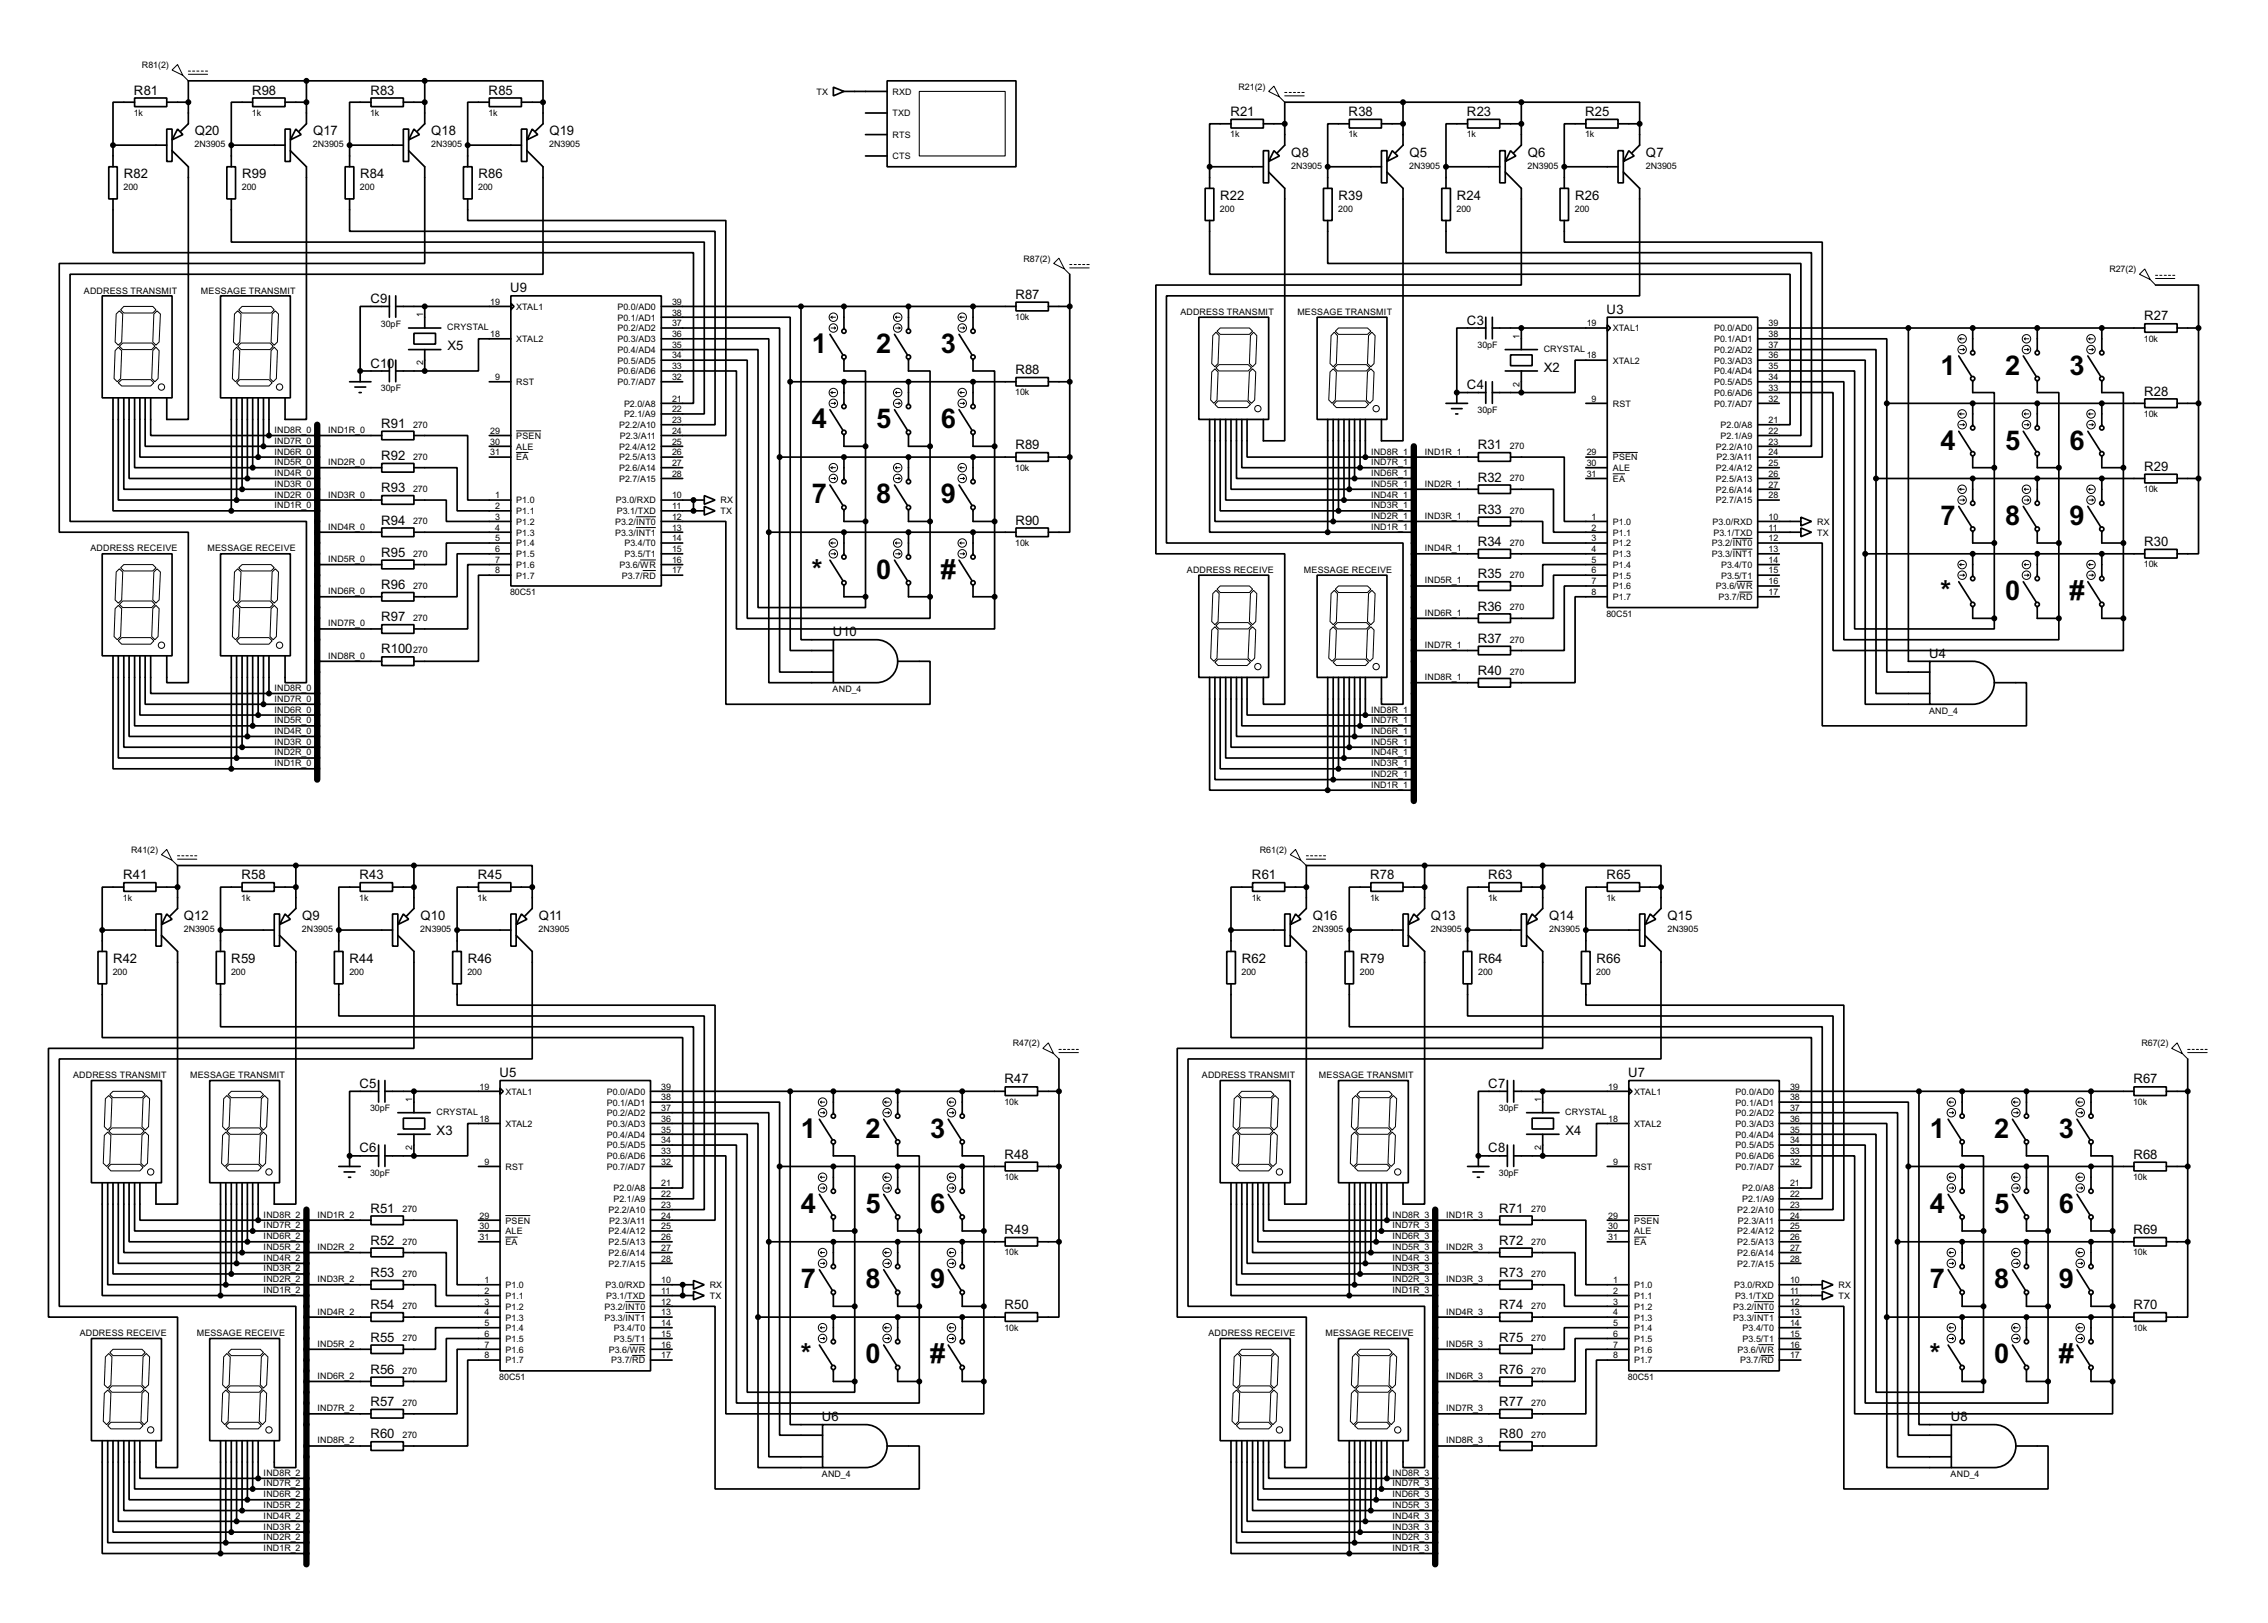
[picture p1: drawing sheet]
<svg xmlns="http://www.w3.org/2000/svg" width="536mm" height="383mm" viewBox="0 0 536 383" stroke-linecap="round" stroke-linejoin="round" font-family="sans-serif">
<defs><g id="words">
<g font-size="7.2">
<text x="191.8" y="83.4">1</text>
<text x="207.1" y="83.4">2</text>
<text x="222.3" y="83.4">3</text>
<text x="458.5" y="88.5">1</text>
<text x="473.8" y="88.5">2</text>
<text x="489" y="88.5">3</text>
<text x="191.8" y="101.2">4</text>
<text x="207.1" y="101.2">5</text>
<text x="222.3" y="101.2">6</text>
<text x="458.5" y="106.3">4</text>
<text x="473.8" y="106.3">5</text>
<text x="489" y="106.3">6</text>
<text x="191.8" y="119">7</text>
<text x="207.1" y="119">8</text>
<text x="222.3" y="119">9</text>
<text x="458.5" y="124.1">7</text>
<text x="473.8" y="124.1">8</text>
<text x="489" y="124.1">9</text>
<text x="191.8" y="136.8">*</text>
<text x="207.1" y="136.8">0</text>
<text x="222.3" y="136.8">#</text>
<text x="458.5" y="141.8">*</text>
<text x="473.8" y="141.8">0</text>
<text x="489" y="141.8">#</text>
<text x="189.3" y="268.8">1</text>
<text x="204.5" y="268.8">2</text>
<text x="219.8" y="268.8">3</text>
<text x="456" y="268.8">1</text>
<text x="471.2" y="268.8">2</text>
<text x="486.5" y="268.8">3</text>
<text x="189.3" y="286.6">4</text>
<text x="204.5" y="286.6">5</text>
<text x="219.8" y="286.6">6</text>
<text x="456" y="286.6">4</text>
<text x="471.2" y="286.6">5</text>
<text x="486.5" y="286.6">6</text>
<text x="189.3" y="304.4">7</text>
<text x="204.5" y="304.4">8</text>
<text x="219.8" y="304.4">9</text>
<text x="456" y="304.4">7</text>
<text x="471.2" y="304.4">8</text>
<text x="486.5" y="304.4">9</text>
<text x="189.3" y="322.2">*</text>
<text x="204.5" y="322.2">0</text>
<text x="219.8" y="322.2">#</text>
<text x="456" y="322.2">*</text>
<text x="471.2" y="322.2">0</text>
<text x="486.5" y="322.2">#</text>
</g>
<g font-size="3.5">
<text x="31.7" y="22.3">R81</text>
<text x="59.6" y="22.3">R98</text>
<text x="87.5" y="22.3">R83</text>
<text x="115.5" y="22.3">R85</text>
<text x="290.7" y="27.4">R21</text>
<text x="318.7" y="27.4">R38</text>
<text x="346.6" y="27.4">R23</text>
<text x="374.6" y="27.4">R25</text>
<text x="46" y="32">Q20</text>
<text x="74" y="32">Q17</text>
<text x="101.9" y="32">Q18</text>
<text x="129.8" y="32">Q19</text>
<text x="305.1" y="37">Q8</text>
<text x="333" y="37">Q5</text>
<text x="361" y="37">Q6</text>
<text x="388.9" y="37">Q7</text>
<text x="29.3" y="42.1">R82</text>
<text x="57.2" y="42.1">R99</text>
<text x="85.1" y="42.1">R84</text>
<text x="113.1" y="42.1">R86</text>
<text x="288.3" y="47.2">R22</text>
<text x="316.3" y="47.2">R39</text>
<text x="344.2" y="47.2">R24</text>
<text x="372.2" y="47.2">R26</text>
<text x="87.5" y="71.6">C9</text>
<text x="120.6" y="69.1">U9</text>
<text x="239.9" y="70.6">R87</text>
<text x="346.6" y="76.7">C3</text>
<text x="379.6" y="74.1">U3</text>
<text x="506.6" y="75.7">R27</text>
<text x="105.7" y="82.8">X5</text>
<text x="87.5" y="86.8">C10</text>
<text x="239.9" y="88.4">R88</text>
<text x="364.8" y="87.8">X2</text>
<text x="346.6" y="92">C4</text>
<text x="506.6" y="93.5">R28</text>
<text x="90.1" y="101.1">R91</text>
<text x="239.9" y="106.2">R89</text>
<text x="349.2" y="106.2">R31</text>
<text x="90.1" y="108.7">R92</text>
<text x="349.2" y="113.8">R32</text>
<text x="506.6" y="111.3">R29</text>
<text x="90.1" y="116.3">R93</text>
<text x="90.1" y="124">R94</text>
<text x="239.9" y="124">R90</text>
<text x="349.2" y="121.4">R33</text>
<text x="90.1" y="131.6">R95</text>
<text x="349.2" y="129">R34</text>
<text x="506.6" y="129">R30</text>
<text x="349.2" y="136.7">R35</text>
<text x="90.1" y="139.2">R96</text>
<text x="90.1" y="146.8">R97</text>
<text x="349.2" y="144.3">R36</text>
<text x="90.1" y="154.4">R100</text>
<text x="196.8" y="150.3">U10</text>
<text x="349.2" y="151.9">R37</text>
<text x="455.8" y="155.5">U4</text>
<text x="349.2" y="159.5">R40</text>
<text x="29.1" y="207.8">R41</text>
<text x="57.1" y="207.8">R58</text>
<text x="85" y="207.8">R43</text>
<text x="112.9" y="207.8">R45</text>
<text x="295.8" y="207.8">R61</text>
<text x="323.8" y="207.8">R78</text>
<text x="351.7" y="207.8">R63</text>
<text x="379.6" y="207.8">R65</text>
<text x="43.5" y="217.4">Q12</text>
<text x="71.4" y="217.4">Q9</text>
<text x="99.4" y="217.4">Q10</text>
<text x="127.3" y="217.4">Q11</text>
<text x="310.2" y="217.4">Q16</text>
<text x="338.1" y="217.4">Q13</text>
<text x="366.1" y="217.4">Q14</text>
<text x="394" y="217.4">Q15</text>
<text x="26.7" y="227.5">R42</text>
<text x="54.7" y="227.5">R59</text>
<text x="82.6" y="227.5">R44</text>
<text x="110.5" y="227.5">R46</text>
<text x="293.4" y="227.5">R62</text>
<text x="321.4" y="227.5">R79</text>
<text x="349.3" y="227.5">R64</text>
<text x="377.2" y="227.5">R66</text>
<text x="85" y="257.1">C5</text>
<text x="118" y="254.5">U5</text>
<text x="237.4" y="256">R47</text>
<text x="351.7" y="257.1">C7</text>
<text x="384.7" y="254.5">U7</text>
<text x="504.1" y="256">R67</text>
<text x="103.2" y="268.2">X3</text>
<text x="369.9" y="268.2">X4</text>
<text x="85" y="272.3">C6</text>
<text x="237.4" y="273.8">R48</text>
<text x="351.7" y="272.3">C8</text>
<text x="504.1" y="273.8">R68</text>
<text x="87.5" y="286.5">R51</text>
<text x="354.2" y="286.5">R71</text>
<text x="237.4" y="291.6">R49</text>
<text x="504.1" y="291.6">R69</text>
<text x="87.5" y="294.1">R52</text>
<text x="354.2" y="294.1">R72</text>
<text x="87.5" y="301.8">R53</text>
<text x="354.2" y="301.8">R73</text>
<text x="87.5" y="309.4">R54</text>
<text x="237.4" y="309.4">R50</text>
<text x="354.2" y="309.4">R74</text>
<text x="504.1" y="309.4">R70</text>
<text x="87.5" y="317">R55</text>
<text x="354.2" y="317">R75</text>
<text x="87.5" y="324.6">R56</text>
<text x="354.2" y="324.6">R76</text>
<text x="87.5" y="332.2">R57</text>
<text x="194.2" y="335.8">U6</text>
<text x="354.2" y="332.2">R77</text>
<text x="460.9" y="335.8">U8</text>
<text x="87.5" y="339.9">R60</text>
<text x="354.2" y="339.9">R80</text>
</g>
<g font-size="2.4">
<text x="33.5" y="16.1">R81(2)</text>
<text x="192.9" y="22.4">TX</text>
<text x="210.9" y="22.4">RXD</text>
<text x="292.6" y="21.2">R21(2)</text>
<text x="31.6" y="27.4">1k</text>
<text x="59.5" y="27.4">1k</text>
<text x="87.5" y="27.4">1k</text>
<text x="115.4" y="27.4">1k</text>
<text x="210.9" y="27.5">TXD</text>
<text x="45.9" y="34.9">2N3905</text>
<text x="73.9" y="34.9">2N3905</text>
<text x="101.9" y="34.9">2N3905</text>
<text x="129.8" y="34.9">2N3905</text>
<text x="210.9" y="32.6">RTS</text>
<text x="290.7" y="32.5">1k</text>
<text x="318.6" y="32.5">1k</text>
<text x="346.6" y="32.5">1k</text>
<text x="374.5" y="32.5">1k</text>
<text x="210.9" y="37.7">CTS</text>
<text x="305.1" y="39.9">2N3905</text>
<text x="333" y="39.9">2N3905</text>
<text x="360.9" y="39.9">2N3905</text>
<text x="388.9" y="39.9">2N3905</text>
<text x="29.2" y="45">200</text>
<text x="57.2" y="45">200</text>
<text x="85.1" y="45">200</text>
<text x="113" y="45">200</text>
<text x="288.3" y="50.1">200</text>
<text x="316.2" y="50.1">200</text>
<text x="344.2" y="50.1">200</text>
<text x="372.1" y="50.1">200</text>
<text x="241.8" y="61.8">R87(2)</text>
<text x="498.4" y="64.3">R27(2)</text>
<text x="19.8" y="69.4">ADDRESS TRANSMIT</text>
<text x="47.5" y="69.4">MESSAGE TRANSMIT</text>
<text x="115.9" y="72">19</text>
<text x="158.8" y="72">39</text>
<text x="90" y="77.2">30pF</text>
<text x="100" y="74.9" transform="rotate(-90 100 74.9)">1</text>
<text x="122" y="73.2">XTAL1</text>
<text x="145.9" y="73.2">P0.0/AD0</text>
<text x="145.9" y="75.8">P0.1/AD1</text>
<text x="158.8" y="74.6">38</text>
<text x="158.8" y="77.1">37</text>
<text x="239.9" y="75.6">10k</text>
<text x="278.9" y="74.4">ADDRESS TRANSMIT</text>
<text x="306.5" y="74.4">MESSAGE TRANSMIT</text>
<text x="374.9" y="77.1">19</text>
<text x="417.9" y="77.1">39</text>
<text x="105.7" y="78.1">CRYSTAL</text>
<text x="115.9" y="79.7">18</text>
<text x="122" y="80.8">XTAL2</text>
<text x="145.9" y="78.3">P0.2/AD2</text>
<text x="145.9" y="80.8">P0.3/AD3</text>
<text x="145.9" y="83.4">P0.4/AD4</text>
<text x="158.8" y="79.7">36</text>
<text x="158.8" y="82.2">35</text>
<text x="349.1" y="82.2">30pF</text>
<text x="359.1" y="80.1" transform="rotate(-90 359.1 80.1)">1</text>
<text x="364.7" y="83.1">CRYSTAL</text>
<text x="381.1" y="78.3">XTAL1</text>
<text x="405" y="78.3">P0.0/AD0</text>
<text x="405" y="80.8">P0.1/AD1</text>
<text x="405" y="83.4">P0.2/AD2</text>
<text x="417.9" y="79.7">38</text>
<text x="417.9" y="82.2">37</text>
<text x="506.6" y="80.7">10k</text>
<text x="100" y="86.2" transform="rotate(-90 100 86.2)">2</text>
<text x="117" y="89.8">9</text>
<text x="145.9" y="85.9">P0.5/AD5</text>
<text x="145.9" y="88.5">P0.6/AD6</text>
<text x="158.8" y="84.7">34</text>
<text x="158.8" y="87.3">33</text>
<text x="158.8" y="89.8">32</text>
<text x="374.9" y="84.7">18</text>
<text x="381.1" y="85.9">XTAL2</text>
<text x="405" y="85.9">P0.3/AD3</text>
<text x="405" y="88.5">P0.4/AD4</text>
<text x="417.9" y="84.7">36</text>
<text x="417.9" y="87.3">35</text>
<text x="417.9" y="89.8">34</text>
<text x="90" y="92.4">30pF</text>
<text x="122" y="91">RST</text>
<text x="145.9" y="91">P0.7/AD7</text>
<text x="158.8" y="94.9">21</text>
<text x="239.9" y="93.4">10k</text>
<text x="359.1" y="91.4" transform="rotate(-90 359.1 91.4)">2</text>
<text x="376.1" y="94.9">9</text>
<text x="405" y="91">P0.5/AD5</text>
<text x="405" y="93.6">P0.6/AD6</text>
<text x="417.9" y="92.4">33</text>
<text x="417.9" y="94.9">32</text>
<text x="97.6" y="101">270</text>
<text x="146.3" y="101.2">P2.2/A10</text>
<text x="147.4" y="96.1">P2.0/A8</text>
<text x="147.4" y="98.6">P2.1/A9</text>
<text x="158.8" y="97.4">22</text>
<text x="158.8" y="100">23</text>
<text x="349.1" y="97.5">30pF</text>
<text x="381.1" y="96.1">RST</text>
<text x="405" y="96.1">P0.7/AD7</text>
<text x="406.5" y="101.2">P2.0/A8</text>
<text x="417.9" y="100">21</text>
<text x="506.6" y="98.5">10k</text>
<text x="64.8" y="104.9">IND7R_0</text>
<text x="64.8" y="107.4">IND6R_0</text>
<text x="64.8" y="102.3">IND8R_0</text>
<text x="77.5" y="102.3">IND1R_0</text>
<text x="115.9" y="105.1">30</text>
<text x="115.9" y="107.6">31</text>
<text x="115.9" y="102.5">29</text>
<text x="122" y="106.3">ALE</text>
<text x="122" y="103.7">PSEN</text>
<text x="146.3" y="106.3">P2.4/A12</text>
<text x="146.4" y="103.7">P2.3/A11</text>
<text x="158.8" y="102.5">24</text>
<text x="158.8" y="105.1">25</text>
<text x="158.8" y="107.6">26</text>
<text x="323.9" y="107.4">IND8R_1</text>
<text x="336.6" y="107.4">IND1R_1</text>
<text x="356.7" y="106.1">270</text>
<text x="374.9" y="107.6">29</text>
<text x="405.4" y="106.3">P2.2/A10</text>
<text x="406.5" y="103.7">P2.1/A9</text>
<text x="417.9" y="102.5">22</text>
<text x="417.9" y="105.1">23</text>
<text x="417.9" y="107.6">24</text>
<text x="64.8" y="109.9">IND5R_0</text>
<text x="64.8" y="112.5">IND4R_0</text>
<text x="77.5" y="109.9">IND2R_0</text>
<text x="97.6" y="108.7">270</text>
<text x="122" y="108.8">EA</text>
<text x="146.3" y="113.9">P2.7/A15</text>
<text x="146.3" y="108.8">P2.5/A13</text>
<text x="146.3" y="111.3">P2.6/A14</text>
<text x="158.8" y="112.7">28</text>
<text x="158.8" y="110.1">27</text>
<text x="239.9" y="111.2">10k</text>
<text x="323.9" y="109.9">IND7R_1</text>
<text x="323.9" y="112.5">IND6R_1</text>
<text x="356.7" y="113.7">270</text>
<text x="374.9" y="110.1">30</text>
<text x="374.9" y="112.7">31</text>
<text x="381.1" y="111.3">ALE</text>
<text x="381.1" y="113.9">EA</text>
<text x="381.1" y="108.8">PSEN</text>
<text x="405.4" y="111.3">P2.4/A12</text>
<text x="405.4" y="113.9">P2.5/A13</text>
<text x="405.5" y="108.8">P2.3/A11</text>
<text x="417.9" y="110.1">25</text>
<text x="417.9" y="112.7">26</text>
<text x="64.8" y="115">IND3R_0</text>
<text x="64.8" y="117.6">IND2R_0</text>
<text x="77.5" y="117.6">IND3R_0</text>
<text x="97.6" y="116.3">270</text>
<text x="117" y="117.8">1</text>
<text x="122" y="119">P1.0</text>
<text x="145.5" y="119">P3.0/RXD</text>
<text x="158.8" y="117.8">10</text>
<text x="170.2" y="119">RX</text>
<text x="323.9" y="115">IND5R_1</text>
<text x="323.9" y="117.6">IND4R_1</text>
<text x="336.6" y="115">IND2R_1</text>
<text x="405.4" y="119">P2.7/A15</text>
<text x="405.4" y="116.4">P2.6/A14</text>
<text x="417.9" y="117.8">28</text>
<text x="417.9" y="115.2">27</text>
<text x="506.6" y="116.3">10k</text>
<text x="64.8" y="120.1">IND1R_0</text>
<text x="77.5" y="125.2">IND4R_0</text>
<text x="97.6" y="123.9">270</text>
<text x="117" y="120.3">2</text>
<text x="117" y="122.8">3</text>
<text x="117" y="125.4">4</text>
<text x="122" y="121.5">P1.1</text>
<text x="122" y="124">P1.2</text>
<text x="145.3" y="124">P3.2/INT0</text>
<text x="145.7" y="121.5">P3.1/TXD</text>
<text x="158.8" y="120.3">11</text>
<text x="158.8" y="122.8">12</text>
<text x="158.8" y="125.4">13</text>
<text x="170.2" y="121.5">TX</text>
<text x="323.9" y="120.1">IND3R_1</text>
<text x="323.9" y="122.6">IND2R_1</text>
<text x="323.9" y="125.2">IND1R_1</text>
<text x="336.6" y="122.6">IND3R_1</text>
<text x="356.7" y="121.4">270</text>
<text x="376.1" y="122.8">1</text>
<text x="376.1" y="125.4">2</text>
<text x="381.1" y="124">P1.0</text>
<text x="404.6" y="124">P3.0/RXD</text>
<text x="417.9" y="122.8">10</text>
<text x="417.9" y="125.4">11</text>
<text x="429.3" y="124">RX</text>
<text x="21.4" y="130.3">ADDRESS RECEIVE</text>
<text x="49" y="130.3">MESSAGE RECEIVE</text>
<text x="97.6" y="131.5">270</text>
<text x="117" y="127.9">5</text>
<text x="117" y="130.5">6</text>
<text x="122" y="126.6">P1.3</text>
<text x="122" y="129.1">P1.4</text>
<text x="122" y="131.7">P1.5</text>
<text x="145.3" y="126.6">P3.3/INT1</text>
<text x="147.5" y="129.1">P3.4/T0</text>
<text x="147.5" y="131.7">P3.5/T1</text>
<text x="158.8" y="127.9">14</text>
<text x="158.8" y="130.5">15</text>
<text x="239.9" y="129">10k</text>
<text x="336.6" y="130.3">IND4R_1</text>
<text x="356.7" y="129">270</text>
<text x="376.1" y="127.9">3</text>
<text x="376.1" y="130.5">4</text>
<text x="381.1" y="126.6">P1.1</text>
<text x="381.1" y="129.1">P1.2</text>
<text x="381.1" y="131.7">P1.3</text>
<text x="404.4" y="129.1">P3.2/INT0</text>
<text x="404.4" y="131.7">P3.3/INT1</text>
<text x="404.8" y="126.6">P3.1/TXD</text>
<text x="417.9" y="127.9">12</text>
<text x="417.9" y="130.5">13</text>
<text x="429.3" y="126.6">TX</text>
<text x="77.5" y="132.8">IND5R_0</text>
<text x="117" y="133">7</text>
<text x="117" y="135.5">8</text>
<text x="122" y="134.2">P1.6</text>
<text x="122" y="136.7">P1.7</text>
<text x="146.3" y="134.2">P3.6/WR</text>
<text x="146.9" y="136.7">P3.7/RD</text>
<text x="158.8" y="135.5">17</text>
<text x="158.8" y="133">16</text>
<text x="280.4" y="135.4">ADDRESS RECEIVE</text>
<text x="308.1" y="135.4">MESSAGE RECEIVE</text>
<text x="336.6" y="137.9">IND5R_1</text>
<text x="356.7" y="136.6">270</text>
<text x="376.1" y="133">5</text>
<text x="376.1" y="135.5">6</text>
<text x="381.1" y="134.2">P1.4</text>
<text x="381.1" y="136.7">P1.5</text>
<text x="406.6" y="134.2">P3.4/T0</text>
<text x="406.6" y="136.7">P3.5/T1</text>
<text x="417.9" y="133">14</text>
<text x="417.9" y="135.5">15</text>
<text x="506.6" y="134.1">10k</text>
<text x="77.5" y="140.4">IND6R_0</text>
<text x="97.6" y="139.2">270</text>
<text x="120.5" y="140.7">80C51</text>
<text x="376.1" y="138.1">7</text>
<text x="376.1" y="140.6">8</text>
<text x="381.1" y="139.3">P1.6</text>
<text x="381.1" y="141.8">P1.7</text>
<text x="405.4" y="139.3">P3.6/WR</text>
<text x="406" y="141.8">P3.7/RD</text>
<text x="417.9" y="140.6">17</text>
<text x="417.9" y="138.1">16</text>
<text x="77.5" y="148">IND7R_0</text>
<text x="97.6" y="146.8">270</text>
<text x="336.6" y="145.5">IND6R_1</text>
<text x="356.7" y="144.2">270</text>
<text x="379.6" y="145.8">80C51</text>
<text x="77.5" y="155.7">IND8R_0</text>
<text x="97.6" y="154.4">270</text>
<text x="336.6" y="153.1">IND7R_1</text>
<text x="356.7" y="151.9">270</text>
<text x="336.6" y="160.7">IND8R_1</text>
<text x="356.7" y="159.5">270</text>
<text x="64.8" y="165.8">IND7R_0</text>
<text x="64.8" y="163.3">IND8R_0</text>
<text x="196.7" y="163.5">AND_4</text>
<text x="64.8" y="173.4">IND4R_0</text>
<text x="64.8" y="168.4">IND6R_0</text>
<text x="64.8" y="170.9">IND5R_0</text>
<text x="323.9" y="173.4">IND6R_1</text>
<text x="323.9" y="170.9">IND7R_1</text>
<text x="323.9" y="168.4">IND8R_1</text>
<text x="455.8" y="168.6">AND_4</text>
<text x="64.8" y="178.5">IND2R_0</text>
<text x="64.8" y="176">IND3R_0</text>
<text x="323.9" y="178.5">IND4R_1</text>
<text x="323.9" y="176">IND5R_1</text>
<text x="64.8" y="181.1">IND1R_0</text>
<text x="323.9" y="183.6">IND2R_1</text>
<text x="323.9" y="181.1">IND3R_1</text>
<text x="323.9" y="186.1">IND1R_1</text>
<text x="31" y="201.5">R41(2)</text>
<text x="297.7" y="201.5">R61(2)</text>
<text x="29.1" y="212.8">1k</text>
<text x="57" y="212.8">1k</text>
<text x="84.9" y="212.8">1k</text>
<text x="112.9" y="212.8">1k</text>
<text x="295.8" y="212.8">1k</text>
<text x="323.7" y="212.8">1k</text>
<text x="351.6" y="212.8">1k</text>
<text x="379.6" y="212.8">1k</text>
<text x="43.4" y="220.3">2N3905</text>
<text x="71.4" y="220.3">2N3905</text>
<text x="99.3" y="220.3">2N3905</text>
<text x="127.3" y="220.3">2N3905</text>
<text x="310.1" y="220.3">2N3905</text>
<text x="338.1" y="220.3">2N3905</text>
<text x="366" y="220.3">2N3905</text>
<text x="394" y="220.3">2N3905</text>
<text x="26.7" y="230.5">200</text>
<text x="54.6" y="230.5">200</text>
<text x="82.6" y="230.5">200</text>
<text x="110.5" y="230.5">200</text>
<text x="293.4" y="230.5">200</text>
<text x="321.3" y="230.5">200</text>
<text x="349.3" y="230.5">200</text>
<text x="377.2" y="230.5">200</text>
<text x="239.3" y="247.2">R47(2)</text>
<text x="506" y="247.2">R67(2)</text>
<text x="17.3" y="254.8">ADDRESS TRANSMIT</text>
<text x="44.9" y="254.8">MESSAGE TRANSMIT</text>
<text x="113.3" y="257.5">19</text>
<text x="156.3" y="257.5">39</text>
<text x="284" y="254.8">ADDRESS TRANSMIT</text>
<text x="311.6" y="254.8">MESSAGE TRANSMIT</text>
<text x="380" y="257.5">19</text>
<text x="423" y="257.5">39</text>
<text x="87.5" y="262.6">30pF</text>
<text x="97.4" y="260.4" transform="rotate(-90 97.4 260.4)">1</text>
<text x="103.1" y="263.5">CRYSTAL</text>
<text x="119.4" y="258.7">XTAL1</text>
<text x="143.4" y="258.7">P0.0/AD0</text>
<text x="143.4" y="261.2">P0.1/AD1</text>
<text x="143.4" y="263.7">P0.2/AD2</text>
<text x="156.3" y="260">38</text>
<text x="156.3" y="262.5">37</text>
<text x="237.3" y="261.1">10k</text>
<text x="354.2" y="262.6">30pF</text>
<text x="364.1" y="260.4" transform="rotate(-90 364.1 260.4)">1</text>
<text x="369.8" y="263.5">CRYSTAL</text>
<text x="386.1" y="258.7">XTAL1</text>
<text x="410.1" y="258.7">P0.0/AD0</text>
<text x="410.1" y="261.2">P0.1/AD1</text>
<text x="410.1" y="263.7">P0.2/AD2</text>
<text x="423" y="260">38</text>
<text x="423" y="262.5">37</text>
<text x="504" y="261.1">10k</text>
<text x="113.3" y="265.1">18</text>
<text x="119.4" y="266.3">XTAL2</text>
<text x="143.4" y="266.3">P0.3/AD3</text>
<text x="143.4" y="268.8">P0.4/AD4</text>
<text x="156.3" y="265.1">36</text>
<text x="156.3" y="267.6">35</text>
<text x="380" y="265.1">18</text>
<text x="386.1" y="266.3">XTAL2</text>
<text x="410.1" y="266.3">P0.3/AD3</text>
<text x="410.1" y="268.8">P0.4/AD4</text>
<text x="423" y="265.1">36</text>
<text x="423" y="267.6">35</text>
<text x="97.4" y="271.7" transform="rotate(-90 97.4 271.7)">2</text>
<text x="114.5" y="275.2">9</text>
<text x="143.4" y="271.4">P0.5/AD5</text>
<text x="143.4" y="273.9">P0.6/AD6</text>
<text x="156.3" y="270.2">34</text>
<text x="156.3" y="272.7">33</text>
<text x="156.3" y="275.2">32</text>
<text x="364.1" y="271.7" transform="rotate(-90 364.1 271.7)">2</text>
<text x="381.2" y="275.2">9</text>
<text x="410.1" y="271.4">P0.5/AD5</text>
<text x="410.1" y="273.9">P0.6/AD6</text>
<text x="423" y="270.2">34</text>
<text x="423" y="272.7">33</text>
<text x="423" y="275.2">32</text>
<text x="87.5" y="277.8">30pF</text>
<text x="119.4" y="276.4">RST</text>
<text x="143.4" y="276.4">P0.7/AD7</text>
<text x="144.9" y="281.5">P2.0/A8</text>
<text x="156.3" y="280.3">21</text>
<text x="237.3" y="278.9">10k</text>
<text x="354.2" y="277.8">30pF</text>
<text x="386.1" y="276.4">RST</text>
<text x="410.1" y="276.4">P0.7/AD7</text>
<text x="411.6" y="281.5">P2.0/A8</text>
<text x="423" y="280.3">21</text>
<text x="504" y="278.9">10k</text>
<text x="62.3" y="287.7">IND8R_2</text>
<text x="75" y="287.7">IND1R_2</text>
<text x="95.1" y="286.5">270</text>
<text x="113.3" y="287.9">29</text>
<text x="143.8" y="286.6">P2.2/A10</text>
<text x="144.9" y="284.1">P2.1/A9</text>
<text x="156.3" y="282.9">22</text>
<text x="156.3" y="285.4">23</text>
<text x="156.3" y="287.9">24</text>
<text x="329" y="287.7">IND8R_3</text>
<text x="341.7" y="287.7">IND1R_3</text>
<text x="361.8" y="286.5">270</text>
<text x="380" y="287.9">29</text>
<text x="410.5" y="286.6">P2.2/A10</text>
<text x="411.6" y="284.1">P2.1/A9</text>
<text x="423" y="282.9">22</text>
<text x="423" y="285.4">23</text>
<text x="423" y="287.9">24</text>
<text x="62.3" y="290.3">IND7R_2</text>
<text x="62.3" y="292.8">IND6R_2</text>
<text x="113.3" y="290.5">30</text>
<text x="113.3" y="293">31</text>
<text x="119.4" y="291.7">ALE</text>
<text x="119.4" y="289.1">PSEN</text>
<text x="143.8" y="291.7">P2.4/A12</text>
<text x="143.9" y="289.1">P2.3/A11</text>
<text x="156.3" y="290.5">25</text>
<text x="156.3" y="293">26</text>
<text x="329" y="290.3">IND7R_3</text>
<text x="329" y="292.8">IND6R_3</text>
<text x="380" y="290.5">30</text>
<text x="380" y="293">31</text>
<text x="386.1" y="291.7">ALE</text>
<text x="386.1" y="289.1">PSEN</text>
<text x="410.5" y="291.7">P2.4/A12</text>
<text x="410.6" y="289.1">P2.3/A11</text>
<text x="423" y="290.5">25</text>
<text x="423" y="293">26</text>
<text x="62.3" y="295.4">IND5R_2</text>
<text x="62.3" y="297.9">IND4R_2</text>
<text x="75" y="295.4">IND2R_2</text>
<text x="95.1" y="294.1">270</text>
<text x="119.4" y="294.2">EA</text>
<text x="143.8" y="299.3">P2.7/A15</text>
<text x="143.8" y="294.2">P2.5/A13</text>
<text x="143.8" y="296.8">P2.6/A14</text>
<text x="156.3" y="298.1">28</text>
<text x="156.3" y="295.6">27</text>
<text x="237.3" y="296.6">10k</text>
<text x="329" y="295.4">IND5R_3</text>
<text x="329" y="297.9">IND4R_3</text>
<text x="341.7" y="295.4">IND2R_3</text>
<text x="361.8" y="294.1">270</text>
<text x="386.1" y="294.2">EA</text>
<text x="410.5" y="299.3">P2.7/A15</text>
<text x="410.5" y="294.2">P2.5/A13</text>
<text x="410.5" y="296.8">P2.6/A14</text>
<text x="423" y="298.1">28</text>
<text x="423" y="295.6">27</text>
<text x="504" y="296.6">10k</text>
<text x="62.3" y="300.4">IND3R_2</text>
<text x="62.3" y="303">IND2R_2</text>
<text x="62.3" y="305.5">IND1R_2</text>
<text x="75" y="303">IND3R_2</text>
<text x="95.1" y="301.7">270</text>
<text x="114.5" y="303.2">1</text>
<text x="114.5" y="305.7">2</text>
<text x="119.4" y="304.4">P1.0</text>
<text x="143" y="304.4">P3.0/RXD</text>
<text x="156.3" y="303.2">10</text>
<text x="156.3" y="305.7">11</text>
<text x="167.7" y="304.4">RX</text>
<text x="329" y="300.4">IND3R_3</text>
<text x="329" y="303">IND2R_3</text>
<text x="329" y="305.5">IND1R_3</text>
<text x="341.7" y="303">IND3R_3</text>
<text x="361.8" y="301.7">270</text>
<text x="381.2" y="303.2">1</text>
<text x="381.2" y="305.7">2</text>
<text x="386.1" y="304.4">P1.0</text>
<text x="409.7" y="304.4">P3.0/RXD</text>
<text x="423" y="303.2">10</text>
<text x="423" y="305.7">11</text>
<text x="434.4" y="304.4">RX</text>
<text x="75" y="310.6">IND4R_2</text>
<text x="95.1" y="309.3">270</text>
<text x="114.5" y="308.3">3</text>
<text x="114.5" y="310.8">4</text>
<text x="119.4" y="306.9">P1.1</text>
<text x="119.4" y="309.5">P1.2</text>
<text x="142.8" y="309.5">P3.2/INT0</text>
<text x="143.2" y="306.9">P3.1/TXD</text>
<text x="156.3" y="308.3">12</text>
<text x="156.3" y="310.8">13</text>
<text x="167.7" y="306.9">TX</text>
<text x="341.7" y="310.6">IND4R_3</text>
<text x="361.8" y="309.3">270</text>
<text x="381.2" y="308.3">3</text>
<text x="381.2" y="310.8">4</text>
<text x="386.1" y="306.9">P1.1</text>
<text x="386.1" y="309.5">P1.2</text>
<text x="409.5" y="309.5">P3.2/INT0</text>
<text x="409.9" y="306.9">P3.1/TXD</text>
<text x="423" y="308.3">12</text>
<text x="423" y="310.8">13</text>
<text x="434.4" y="306.9">TX</text>
<text x="18.8" y="315.7">ADDRESS RECEIVE</text>
<text x="46.5" y="315.7">MESSAGE RECEIVE</text>
<text x="95.1" y="317">270</text>
<text x="114.5" y="313.3">5</text>
<text x="114.5" y="315.9">6</text>
<text x="119.4" y="312">P1.3</text>
<text x="119.4" y="314.5">P1.4</text>
<text x="119.4" y="317.1">P1.5</text>
<text x="142.8" y="312">P3.3/INT1</text>
<text x="145" y="314.5">P3.4/T0</text>
<text x="145" y="317.1">P3.5/T1</text>
<text x="156.3" y="313.3">14</text>
<text x="156.3" y="315.9">15</text>
<text x="237.3" y="314.4">10k</text>
<text x="285.5" y="315.7">ADDRESS RECEIVE</text>
<text x="313.2" y="315.7">MESSAGE RECEIVE</text>
<text x="361.8" y="317">270</text>
<text x="381.2" y="313.3">5</text>
<text x="381.2" y="315.9">6</text>
<text x="386.1" y="312">P1.3</text>
<text x="386.1" y="314.5">P1.4</text>
<text x="386.1" y="317.1">P1.5</text>
<text x="409.5" y="312">P3.3/INT1</text>
<text x="411.7" y="314.5">P3.4/T0</text>
<text x="411.7" y="317.1">P3.5/T1</text>
<text x="423" y="313.3">14</text>
<text x="423" y="315.9">15</text>
<text x="504" y="314.4">10k</text>
<text x="75" y="318.2">IND5R_2</text>
<text x="114.5" y="318.4">7</text>
<text x="114.5" y="321">8</text>
<text x="119.4" y="319.6">P1.6</text>
<text x="119.4" y="322.2">P1.7</text>
<text x="143.8" y="319.6">P3.6/WR</text>
<text x="144.4" y="322.2">P3.7/RD</text>
<text x="156.3" y="321">17</text>
<text x="156.3" y="318.4">16</text>
<text x="341.7" y="318.2">IND5R_3</text>
<text x="381.2" y="318.4">7</text>
<text x="381.2" y="321">8</text>
<text x="386.1" y="319.6">P1.6</text>
<text x="386.1" y="322.2">P1.7</text>
<text x="410.5" y="319.6">P3.6/WR</text>
<text x="411.1" y="322.2">P3.7/RD</text>
<text x="423" y="321">17</text>
<text x="423" y="318.4">16</text>
<text x="75" y="325.8">IND6R_2</text>
<text x="95.1" y="324.6">270</text>
<text x="118" y="326.1">80C51</text>
<text x="341.7" y="325.8">IND6R_3</text>
<text x="361.8" y="324.6">270</text>
<text x="384.7" y="326.1">80C51</text>
<text x="75" y="333.5">IND7R_2</text>
<text x="95.1" y="332.2">270</text>
<text x="341.7" y="333.5">IND7R_3</text>
<text x="361.8" y="332.2">270</text>
<text x="75" y="341.1">IND8R_2</text>
<text x="95.1" y="339.8">270</text>
<text x="341.7" y="341.1">IND8R_3</text>
<text x="361.8" y="339.8">270</text>
<text x="62.3" y="353.8">IND6R_2</text>
<text x="62.3" y="351.2">IND7R_2</text>
<text x="62.3" y="348.7">IND8R_2</text>
<text x="194.2" y="349">AND_4</text>
<text x="329" y="353.8">IND6R_3</text>
<text x="329" y="351.2">IND7R_3</text>
<text x="329" y="348.7">IND8R_3</text>
<text x="460.9" y="349">AND_4</text>
<text x="62.3" y="358.9">IND4R_2</text>
<text x="62.3" y="356.3">IND5R_2</text>
<text x="329" y="358.9">IND4R_3</text>
<text x="329" y="356.3">IND5R_3</text>
<text x="62.3" y="363.9">IND2R_2</text>
<text x="62.3" y="361.4">IND3R_2</text>
<text x="329" y="363.9">IND2R_3</text>
<text x="329" y="361.4">IND3R_3</text>
<text x="62.3" y="366.5">IND1R_2</text>
<text x="329" y="366.5">IND1R_3</text>
</g>
</g></defs>
<path d="M75 100.4v83.8M334.1 105.5v83.8M72.4 285.8v83.8M339.1 285.8v83.8" fill="none" stroke="#000" stroke-width="1.5"/>
<g fill="none" stroke="#000" stroke-width=".4">
<path d="M72.4 19.1v10.2l-1.7 1.7M100.4 19.1h27.9v5.1M100.4 19.1h-55.9v10.2l-1.8 1.7M100.4 19.1v10.2l-1.8 1.7M209.6 19.1h30.5v20.3h-30.5zM25.7 39.4h2v7.6h-2zM26.7 34.3v5.1M26.7 34.3h12.7M31.8 23.2h7.6v2h-7.6zM31.8 24.2h-5.1v10.1M39.4 30.5h1.3v7.7h-1.3zM39.4 24.2h5.1"/>
<path d="M40.7 35.6l3.8 3.8v59.7h-5.1v-5.1M42 30.5l1.2 1.3-2.5 1.3zM53.6 39.4h2.1v7.6h-2.1zM54.7 34.3v5.1M54.7 34.3h12.7M59.7 23.2h7.7v2h-7.7zM59.7 24.2h-5v10.1M67.4 30.5h1.2v7.7h-1.2zM67.4 24.2h5M68.6 35.6l3.8 3.8v59.7h-5v-5.1M69.9 30.5l1.3 1.3-2.6 1.3zM81.6 39.4h2v7.6h-2z"/>
<path d="M82.6 34.3v5.1M82.6 34.3h12.7M87.7 23.2h7.6v2h-7.6zM87.7 24.2h-5.1v10.1M95.3 30.5h1.3v7.7h-1.3zM95.3 24.2h5.1M96.6 35.6l3.8 3.8v22.9h-86.4v63.5h30.5v35.5h-5.1v-6.3M97.8 30.5l1.3 1.3-2.5 1.3zM109.5 39.4h2.1v7.6h-2.1zM110.5 34.3v5.1M110.5 34.3h12.7M115.6 23.2h7.6v2h-7.6z"/>
<path d="M115.6 24.2h-5.1v10.1M123.2 30.5h1.3v7.7h-1.3zM123.2 24.2h5.1M124.5 35.6l3.8 3.8v25.4h-111.7v58.4h55.8v38.1h-5v-6.3M125.8 30.5l1.3 1.3-2.6 1.3zM128.3 24.2v5.1l-1.8 1.7M196.9 20.6l2.5 1-2.5 1.1zM199.4 21.6h10.2M204.5 31.8h5.1M204.5 26.7h5.1M204.5 36.9h5.1M285.8 39.4v5.1"/>
<path d="M285.8 39.4h12.7M290.9 28.2h7.6v2.1h-7.6zM290.9 29.3h-5.1v10.1M298.5 35.6h1.3v7.6h-1.3zM298.5 29.3h5.1M301 35.6l1.3 1.3-2.5 1.3zM313.7 39.4v5.1M313.7 39.4h12.7M318.8 28.2h7.6v2.1h-7.6zM318.8 29.3h-5.1v10.1M326.4 35.6h1.3v7.6h-1.3zM326.4 29.3h5.1"/>
<path d="M329 35.6l1.3 1.3-2.6 1.3zM331.5 24.2v10.1l-1.8 1.8M341.7 39.4v5.1M341.7 39.4h12.7M346.8 28.2h7.6v2.1h-7.6zM346.8 29.3h-5.1v10.1M354.4 35.6h1.3v7.6h-1.3zM354.4 29.3h5.1M356.9 35.6l1.3 1.3-2.5 1.3zM359.5 24.2h27.9v5.1M359.5 24.2h-55.9v10.1l-1.8 1.8M359.5 24.2v10.1l-1.8 1.8"/>
<path d="M369.6 39.4v5.1M369.6 39.4h12.7M374.7 28.2h7.6v2.1h-7.6zM374.7 29.3h-5.1v10.1M382.3 35.6h1.3v7.6h-1.3zM382.3 29.3h5.1M384.9 35.6l1.2 1.3-2.5 1.3zM387.4 29.3v5l-1.8 1.8M26.7 47v12.7h137.2v35.6h-7.6M54.7 47v10.2h111.7v40.6h-10.1M82.6 47v7.7h86.4v45.7h-12.7M110.5 47v5.1h61v50.8h-15.2"/>
<path d="M284.8 44.5h2v7.6h-2zM285.8 52.1v12.7h137.2v35.6h-7.7M299.8 40.7l3.8 3.8v59.7h-5.1v-5.1M312.7 44.5h2.1v7.6h-2.1zM313.7 52.1v10.2h111.8v40.6h-10.2M327.7 40.7l3.8 3.8v59.7h-5.1v-5.1M340.7 44.5h2v7.6h-2zM341.7 52.1v7.6h86.3v45.8h-12.7M355.7 40.7l3.8 3.8v22.9h-86.4v63.5h30.5v35.5h-5.1v-6.3M368.6 44.5h2v7.6h-2zM369.6 52.1v5.1h61v50.8h-15.3M383.6 40.7l3.8 3.8v25.4h-111.8v58.4h55.9v38.1h-5.1v-6.3"/>
<path d="M24.2 69.9h16.5v24.1h-16.5zM52.1 69.9h16.5v24.1h-16.5zM92 72.4h-6.9v15.3M92 69.9v5.1M93.5 72.4h27.2M93.5 69.9v5.1M96.6 77.5h7.6M97.8 78.8h5.1v2.5h-5.1zM100.4 72.4v5.1M120.7 69.9h35.6v68.6h-35.6zM120.7 71.7l.8 .7-.8 .8zM156.3 75h30.4v15.2"/>
<path d="M156.3 77.5h27.9v30.5M156.3 72.4h83.8M189.3 72.4v78.8h7.6M196.1 79l3.1 4.9M199.4 72.4v5.4M211.4 79l3 4.9M214.7 72.4v5.4M226.6 79l3.1 4.9M229.9 72.4v5.4M240.1 71.4h7.6v2.1h-7.6zM247.7 72.4h5.1M252.8 64.8v43.2"/>
<path d="M283.3 75h16.5v24.1h-16.5zM311.2 75h16.5v24.1h-16.5zM351.1 77.5h-6.9v15.3M351.1 75v5.1M352.6 77.5h27.2M352.6 75v5.1M359.5 77.5v5.1M379.8 75h35.5v68.6h-35.5zM379.8 76.8l.7 .7-.7 .8zM415.3 77.5h91.5M450.9 77.5v78.8h5.1M466.1 77.5v5.4"/>
<path d="M481.4 77.5v5.4M496.6 77.5v5.4M506.8 76.5h7.6v2h-7.6zM509.3 67.4h10.2v10.1M514.4 77.5h5.1M519.5 77.5v35.6M26.7 94v26.7h28M28 94v24.2h27.9M29.3 94v21.6h27.9M30.5 94v19.1h28M31.8 94v16.5h27.9M33.1 94v14h27.9"/>
<path d="M34.3 94v11.5h28M35.6 94v8.9h28M54.7 94v26.7M55.9 94v24.2M57.2 94v21.6M58.5 94v19.1M59.7 94v16.5M61 94v14M62.3 94v11.5M63.6 94v8.9M82.6 90.2h5.1M83.9 91.5h2.5"/>
<path d="M84.9 92.8h.5M85.1 87.7h6.9M85.1 87.7v2.5M92 85.1v5.1M93.5 87.7h6.9M93.5 85.1v5.1M96.6 82.6h7.6M100.4 82.6v5.1M115.6 90.2h5.1M120.7 80.1h-7.6v7.6h-12.7M156.3 80.1h25.4v45.7M156.3 82.6h22.8v61h25.4v-2.6"/>
<path d="M156.3 85.1h20.3v61h43.2v-5.1M156.3 87.7h17.7v60.9h61v-7.6M156.3 90.2h5M186.7 90.2v63.5h10.2M186.7 90.2h53.4M196.1 96.8l3.1 4.9M199.4 84.9v2.8h5.1v17.8M199.4 90.2v5.4M211.4 96.8l3 4.9M214.7 84.9v2.8h5.1v17.8M214.7 90.2v5.4M226.6 96.8l3.1 4.9"/>
<path d="M229.9 84.9v2.8h5.1v17.8M229.9 90.2v5.4M240.1 89.2h7.6v2h-7.6zM247.7 90.2h5.1M285.8 99.1v26.7h27.9M287.1 99.1v24.1h27.9M288.3 99.1v21.6h28M289.6 99.1v19.1h28M290.9 99.1v16.5h27.9M292.2 99.1v14h27.9M293.4 99.1v11.4h28M294.7 99.1v8.9h27.9"/>
<path d="M313.7 99.1v26.7M315 99.1v24.1M316.3 99.1v21.6M317.6 99.1v19.1M318.8 99.1v16.5M320.1 99.1v14M321.4 99.1v11.4M322.6 99.1v8.9M341.7 95.3h5.1M343 96.6h2.5M344 97.8h.5M344.2 92.8h6.9"/>
<path d="M344.2 92.8v2.5M351.1 90.2v5.1M352.6 92.8h6.9M352.6 90.2v5.1M355.7 87.7h7.6M355.7 82.6h7.6M356.9 83.9h5.1v2.5h-5.1zM359.5 87.7v5.1M374.7 95.3h5.1M379.8 85.1h-7.6v7.7h-12.7M415.3 82.6h28v30.5M415.3 85.1h25.4v45.8"/>
<path d="M415.3 87.7h22.9v60.9h33v-2.5M415.3 90.2h20.4v61h50.8v-5.1M415.3 92.8h17.8v60.9h68.6v-7.6M415.3 80.1h30.5v15.2M415.3 95.3h5.1M445.8 95.3v63.5h10.2M445.8 95.3h61M462.8 84.1l3.1 4.9M466.1 90v2.8h5.1v17.7M466.1 95.3v5.3M478.1 84.1l3 4.9M481.4 90v2.8h5.1v17.7"/>
<path d="M481.4 95.3v5.3M493.3 84.1l3.1 4.9M496.6 90v2.8h5.1v17.7M496.6 95.3v5.3M506.8 94.3h7.6v2h-7.6zM514.4 95.3h5.1M55.9 118.2h34.3M57.2 115.6h17.8M58.5 113.1h16.5M59.7 110.5h30.5M61 108h14M62.3 105.5h12.7"/>
<path d="M63.6 102.9h26.6M90.2 101.9h7.6v2h-7.6zM90.2 109.5h7.6v2.1h-7.6zM90.2 117.1h7.6v2.1h-7.6zM97.8 102.9h12.7v15.3h10.2M97.8 110.5h10.2v10.2h12.7M97.8 118.2h7.7v5h15.2M115.6 108h5.1M115.6 102.9h5.1M115.6 105.5h5.1M156.3 108h5M156.3 110.5h5"/>
<path d="M156.3 118.2h10.1M156.3 105.5h5M156.3 113.1h5M163.9 118.2v2.5M166.4 117.1l2.6 1.1-2.6 1zM166.4 119.7l2.6 1-2.6 1zM184.2 108v50.8h12.7M184.2 108h55.9M196.1 114.6l3.1 4.8M199.4 102.7v2.8h5.1M199.4 108v5.3M204.5 105.5v35.5"/>
<path d="M211.4 114.6l3 4.8M214.7 102.7v2.8h5.1M214.7 108v5.3M219.8 105.5v35.5M226.6 114.6l3.1 4.8M229.9 102.7v2.8h5.1M229.9 108v5.3M235 105.5v35.5M240.1 107h7.6v2h-7.6zM247.7 108h5.1M252.8 108v17.8h-5.1M317.6 118.2h16.5"/>
<path d="M318.8 115.6h30.5M320.1 113.1h14M321.4 110.5h12.7M322.6 108h26.7M349.3 107h7.6v2h-7.6zM349.3 114.6h7.6v2h-7.6zM356.9 108h12.7v15.2h10.2M356.9 115.6h10.2v10.2h12.7M374.7 108h5.1M374.7 110.5h5.1M374.7 113.1h5.1M415.3 110.5h5.1"/>
<path d="M415.3 118.2h5.1M415.3 113.1h5.1M415.3 115.6h5.1M443.3 113.1v50.8h12.7M443.3 113.1h63.5M462.8 101.9l3.1 4.8M462.8 119.7l3.1 4.8M466.1 107.8v2.7h5.1M466.1 113.1v5.3M471.2 110.5v35.6M478.1 101.9l3 4.8M478.1 119.7l3 4.8"/>
<path d="M481.4 107.8v2.7h5.1M481.4 113.1v5.3M486.5 110.5v35.6M493.3 101.9l3.1 4.8M493.3 119.7l3.1 4.8M496.6 107.8v2.7h5.1M496.6 113.1v5.3M501.7 110.5v35.6M506.8 112.1h7.6v2h-7.6zM514.4 113.1h5.1M519.5 113.1v17.8h-5.1M24.2 130.9h16.5v24.1h-16.5z"/>
<path d="M52.1 130.9h16.5v24.1h-16.5zM54.7 120.7h20.3M75 125.8h15.2M75 133.4h15.2M90.2 124.8h7.6v2h-7.6zM90.2 132.4h7.6v2h-7.6zM97.8 125.8h22.9M120.7 128.3h-15.2v5.1h-7.7M120.7 130.9h-12.7v10.1h-10.2M120.7 133.4h-10.2v15.2h-12.7M120.7 135.9h-7.6v20.4h-15.3M156.3 123.2h15.2v43.2h48.3v-10.1h-7.7"/>
<path d="M156.3 125.8h5M156.3 133.4h5M156.3 120.7h10.1M156.3 130.9h5M156.3 128.3h5M156.3 135.9h5M181.7 125.8v35.5h15.2M181.7 125.8h58.4M196.1 132.4l3.1 4.8M199.4 138.2v2.8h5.1M199.4 120.5v2.7h5.1M199.4 125.8v5.3"/>
<path d="M211.4 132.4l3 4.8M214.7 138.2v2.8h5.1M214.7 120.5v2.7h5.1M214.7 125.8v5.3M226.6 132.4l3.1 4.8M229.9 138.2v2.8h5.1M229.9 120.5v2.7h5.1M229.9 125.8v5.3M240.1 124.8h7.6v2h-7.6zM283.3 135.9h16.5v24.2h-16.5zM311.2 135.9h16.5v24.2h-16.5zM313.7 125.8h20.4"/>
<path d="M315 123.2h34.3M316.3 120.7h17.8M334.1 130.9h15.2M334.1 138.5h15.2M349.3 122.2h7.6v2.1h-7.6zM349.3 129.8h7.6v2.1h-7.6zM349.3 137.5h7.6v2h-7.6zM356.9 123.2h7.6v5.1h15.3M356.9 130.9h22.9M379.8 133.4h-15.3v5.1h-7.6M379.8 135.9h-12.7v10.2h-10.2M379.8 138.5h-10.2v15.2h-12.7"/>
<path d="M415.3 128.3h15.3v43.2h48.2v-10.2h-7.6M415.3 125.8h10.2M415.3 133.4h5.1M415.3 123.2h10.2M415.3 130.9h5.1M415.3 138.5h5.1M415.3 135.9h5.1M425.5 122.2l2.5 1-2.5 1.1zM425.5 124.8l2.5 1-2.5 1zM440.7 130.9v35.5h15.3M440.7 130.9h66.1M462.8 137.5l3.1 4.8"/>
<path d="M466.1 125.5v2.8h5.1M466.1 130.9v5.3M478.1 137.5l3 4.8M481.4 125.5v2.8h5.1M481.4 130.9v5.3M493.3 137.5l3.1 4.8M496.6 125.5v2.8h5.1M496.6 130.9v5.3M506.8 129.8h7.6v2.1h-7.6zM26.7 155v26.7h28M28 155v24.1h27.9M29.3 155v21.6h27.9"/>
<path d="M30.5 155v19h28M31.8 155v16.5h27.9M33.1 155v14h27.9M34.3 155v11.4h28M35.6 155v8.9h28M54.7 155v26.7M55.9 155v24.1M57.2 155v21.6M58.5 155v19M59.7 155v16.5M61 155v14M62.3 155v11.4"/>
<path d="M63.6 155v8.9M75 141h15.2M75 148.6h15.2M75 156.3h15.2M90.2 140h7.6v2h-7.6zM90.2 147.6h7.6v2.1h-7.6zM90.2 155.2h7.6v2.1h-7.6zM196.9 151.2h10.2a5.1 5.1 0 0 1 5 5 5.1 5.1 0 0 1-5 5.1h-10.2zM334.1 146.1h15.2M334.1 153.7h15.2M349.3 145.1h7.6v2h-7.6zM349.3 152.7h7.6v2h-7.6z"/>
<path d="M379.8 141h-7.6v20.3h-15.3M415.3 141h5.1M456 156.3h10.1a5.1 5.1 0 0 1 5.1 5 5.1 5.1 0 0 1-5.1 5.1h-10.1zM466.1 143.3v2.8h5.1M481.4 143.3v2.8h5.1M496.6 143.3v2.8h5.1M55.9 179.1h19.1M57.2 176.6h17.8M58.5 174h16.5M59.7 171.5h15.3M61 169h14M62.3 166.4h12.7"/>
<path d="M63.6 163.9h11.4M285.8 160.1v26.6h27.9M287.1 160.1v24.1h27.9M288.3 160.1v21.6h28M289.6 160.1v19h28M290.9 160.1v16.5h27.9M292.2 160.1v13.9h27.9M293.4 160.1v11.4h28M294.7 160.1v8.9h27.9M313.7 160.1v26.6M315 160.1v24.1M316.3 160.1v21.6"/>
<path d="M317.6 179.1h16.5M317.6 160.1v19M318.8 176.6h15.3M318.8 160.1v16.5M320.1 174h14M320.1 160.1v13.9M321.4 171.5h12.7M321.4 160.1v11.4M322.6 169h11.5M322.6 160.1v8.9M334.1 161.3h15.2M349.3 160.3h7.6v2.1h-7.6z"/>
<path d="M54.7 181.7h20.3M313.7 186.7h20.4M315 184.2h19.1M316.3 181.7h17.8M24.2 219.8v5M24.2 219.8h12.7M29.3 208.6h7.6v2h-7.6zM29.3 209.6h-5.1v10.2M36.9 216h1.3v7.6h-1.3zM36.9 209.6h5.1M39.4 216l1.3 1.2-2.5 1.3zM52.1 219.8v5"/>
<path d="M52.1 219.8h12.7M57.2 208.6h7.6v2h-7.6zM57.2 209.6h-5.1v10.2M64.8 216h1.3v7.6h-1.3zM64.8 209.6h5.1M67.4 216l1.2 1.2-2.5 1.3zM69.9 204.5v10.2l-1.8 1.8M80.1 219.8v5M80.1 219.8h12.7M85.1 208.6h7.7v2h-7.7zM85.1 209.6h-5v10.2M92.8 216h1.2v7.6h-1.2z"/>
<path d="M92.8 209.6h5M95.3 216l1.3 1.2-2.6 1.3zM97.8 204.5h28v5.1M97.8 204.5v10.2l-1.7 1.8M97.8 204.5h-55.8v10.2l-1.8 1.8M108 219.8v5M108 219.8h12.7M113.1 208.6h7.6v2h-7.6zM113.1 209.6h-5.1v10.2M120.7 216h1.3v7.6h-1.3zM120.7 209.6h5.1M123.2 216l1.3 1.2-2.5 1.3z"/>
<path d="M125.8 209.6v5.1l-1.8 1.8M290.9 219.8h12.7M290.9 219.8v5M296 208.6h7.6v2h-7.6zM296 209.6h-5.1v10.2M303.6 216h1.3v7.6h-1.3zM303.6 209.6h5.1M306.1 216l1.3 1.2-2.5 1.3zM318.8 219.8v5M318.8 219.8h12.7M323.9 208.6h7.6v2h-7.6zM323.9 209.6h-5.1v10.2"/>
<path d="M331.5 216h1.3v7.6h-1.3zM331.5 209.6h5.1M334.1 216l1.2 1.2-2.5 1.3zM336.6 204.5v10.2l-1.8 1.8M346.8 219.8h12.7M346.8 219.8v5M351.8 208.6h7.7v2h-7.7zM351.8 209.6h-5v10.2M359.5 216h1.2v7.6h-1.2zM359.5 209.6h5M362 216l1.3 1.2-2.6 1.3zM364.5 204.5h28v5.1"/>
<path d="M364.5 204.5h-55.8v10.2l-1.8 1.8M364.5 204.5v10.2l-1.7 1.8M374.7 219.8h12.7M374.7 219.8v5M379.8 208.6h7.6v2h-7.6zM379.8 209.6h-5.1v10.2M387.4 216h1.3v7.6h-1.3zM387.4 209.6h5.1M389.9 216l1.3 1.2-2.5 1.3zM392.5 209.6v5.1l-1.8 1.8M23.2 224.8h2v7.7h-2zM24.2 232.5v12.7h137.1v35.5h-7.6"/>
<path d="M38.2 221l3.8 3.8v59.7h-5.1v-5M51.1 224.8h2v7.7h-2zM52.1 232.5v10.1h111.8v40.7h-10.2M66.1 221l3.8 3.8v59.7h-5.1v-5M79 224.8h2.1v7.7h-2.1zM80.1 232.5v7.6h86.3v45.7h-12.7M94 221l3.8 3.8v22.9h-86.3v63.5h30.5v35.6h-5.1v-6.4M107 224.8h2v7.7h-2zM108 232.5v5h61v50.8h-15.3M122 221l3.8 3.8v25.4h-111.8v58.5h55.9v38.1h-5.1v-6.4M289.9 224.8h2v7.7h-2zM290.9 232.5v12.7h137.1v35.5h-7.6"/>
<path d="M304.9 221l3.8 3.8v59.7h-5.1v-5M317.8 224.8h2v7.7h-2zM318.8 232.5v10.1h111.8v40.7h-10.2M332.8 221l3.8 3.8v59.7h-5.1v-5M345.7 224.8h2.1v7.7h-2.1zM346.8 232.5v7.6h86.3v45.7h-12.7M360.7 221l3.8 3.8v22.9h-86.3v63.5h30.5v35.6h-5.1v-6.4M373.7 224.8h2v7.7h-2zM374.7 232.5v5h61v50.8h-15.3M388.7 221l3.8 3.8v25.4h-111.8v58.5h55.9v38.1h-5.1v-6.4M21.6 255.3h16.6v24.2h-16.6zM49.6 255.3h16.5v24.2h-16.5z"/>
<path d="M89.5 257.9h-6.9v15.2M89.5 255.3v5.1M91 257.9h27.2M91 255.3v5.1M97.8 257.9v5M118.2 255.3h35.5v68.6h-35.5zM118.2 257.1l.7 .8-.7 .7zM153.7 257.9h83.8M186.7 257.9v78.7h7.7M196.9 257.9v5.3M212.1 257.9v5.3M227.4 257.9v5.3"/>
<path d="M237.5 256.8h7.7v2.1h-7.7zM245.2 257.9h5M250.2 250.2v43.2M288.3 255.3h16.6v24.2h-16.6zM316.3 255.3h16.5v24.2h-16.5zM356.2 257.9h-6.9v15.2M356.2 255.3v5.1M357.7 257.9h27.2M357.7 255.3v5.1M364.5 257.9v5M384.9 255.3h35.5v68.6h-35.5zM384.9 257.1l.7 .8-.7 .7z"/>
<path d="M420.4 257.9h83.8M453.4 257.9v78.7h7.7M463.6 257.9v5.3M478.8 257.9v5.3M494.1 257.9v5.3M504.2 256.8h7.7v2.1h-7.7zM511.9 257.9h5M516.9 250.2v43.2M24.2 279.5v26.6h27.9M25.5 279.5v24.1h27.9M26.7 279.5v21.5h28M28 279.5v19h27.9"/>
<path d="M29.3 279.5v16.5h27.9M30.5 279.5v13.9h28M31.8 279.5v11.4h27.9M33.1 279.5v8.8h27.9M52.1 279.5v26.6M53.4 279.5v24.1M54.7 279.5v21.5M55.9 279.5v19M57.2 279.5v16.5M58.5 279.5v13.9M59.7 279.5v11.4M61 279.5v8.8"/>
<path d="M80.1 275.6h5M81.3 276.9h2.6M82.4 278.2h.5M82.6 273.1v2.5M82.6 273.1h6.9M89.5 270.6v5M91 273.1h6.8M91 270.6v5M94 262.9h7.7M94 268h7.7M95.3 264.2h5.1v2.6h-5.1zM97.8 268v5.1"/>
<path d="M113.1 275.6h5.1M118.2 265.5h-7.7v7.6h-12.7M153.7 260.4h30.5v15.2M153.7 262.9h28v30.5M153.7 265.5h25.4v45.7M153.7 268h22.9v61h25.4v-2.6M153.7 270.6h20.3v60.9h43.2v-5.1M153.7 273.1h17.8v61h61v-7.7M153.7 275.6h5.1M184.2 275.6v63.5h10.2M184.2 275.6h53.3M193.6 264.5l3.1 4.8"/>
<path d="M196.9 270.3v2.8h5.1v17.8M196.9 275.6v5.4M208.8 264.5l3.1 4.8M212.1 270.3v2.8h5.1v17.8M212.1 275.6v5.4M224.1 264.5l3 4.8M227.4 270.3v2.8h5.1v17.8M227.4 275.6v5.4M237.5 274.6h7.7v2.1h-7.7zM245.2 275.6h5M290.9 279.5v26.6h27.9M292.2 279.5v24.1h27.9"/>
<path d="M293.4 279.5v21.5h28M294.7 279.5v19h27.9M296 279.5v16.5h27.9M297.2 279.5v13.9h28M298.5 279.5v11.4h27.9M299.8 279.5v8.8h27.9M318.8 279.5v26.6M320.1 279.5v24.1M321.4 279.5v21.5M322.6 279.5v19M323.9 279.5v16.5M325.2 279.5v13.9"/>
<path d="M326.4 279.5v11.4M327.7 279.5v8.8M346.8 275.6h5M348 276.9h2.6M349.1 278.2h.5M349.3 273.1h6.9M349.3 273.1v2.5M356.2 270.6v5M357.7 273.1h6.8M357.7 270.6v5M360.7 262.9h7.7M360.7 268h7.7"/>
<path d="M362 264.2h5.1v2.6h-5.1zM364.5 268v5.1M379.8 275.6h5.1M384.9 265.5h-7.7v7.6h-12.7M420.4 262.9h28v30.5M420.4 265.5h25.4v45.7M420.4 268h22.9v61h25.4v-2.6M420.4 270.6h20.3v60.9h43.2v-5.1M420.4 273.1h17.8v61h61v-7.7M420.4 260.4h30.5v15.2M420.4 275.6h5.1M450.9 275.6v63.5h10.2"/>
<path d="M450.9 275.6h53.3M460.3 264.5l3.1 4.8M463.6 270.3v2.8h5.1v17.8M463.6 275.6v5.4M475.5 264.5l3.1 4.8M478.8 270.3v2.8h5.1v17.8M478.8 275.6v5.4M490.8 264.5l3 4.8M494.1 270.3v2.8h5.1v17.8M494.1 275.6v5.4M504.2 274.6h7.7v2.1h-7.7zM511.9 275.6h5"/>
<path d="M55.9 298.5h16.5M57.2 296h30.5M58.5 293.4h13.9M59.7 290.9h12.7M61 288.3h26.7M87.7 287.3h7.6v2.1h-7.6zM87.7 294.9h7.6v2.1h-7.6zM95.3 288.3h12.7v15.3h10.2M95.3 296h10.2v10.1h12.7M113.1 288.3h5.1M113.1 290.9h5.1M113.1 293.4h5.1"/>
<path d="M153.7 296h5.1M153.7 290.9h5.1M153.7 293.4h5.1M153.7 298.5h5.1M181.7 293.4v50.8h12.7M181.7 293.4h55.8M193.6 282.2l3.1 4.9M196.9 288.1v2.8h5.1M196.9 293.4v5.4M202 290.9v35.5M208.8 282.2l3.1 4.9M212.1 288.1v2.8h5.1"/>
<path d="M212.1 293.4v5.4M217.2 290.9v35.5M224.1 282.2l3 4.9M227.4 288.1v2.8h5.1M227.4 293.4v5.4M232.5 290.9v35.5M237.5 292.4h7.7v2h-7.7zM245.2 293.4h5M250.2 293.4v17.8h-5M322.6 298.5h16.5M323.9 296h30.5M325.2 293.4h13.9"/>
<path d="M326.4 290.9h12.7M327.7 288.3h26.7M354.4 287.3h7.6v2.1h-7.6zM354.4 294.9h7.6v2.1h-7.6zM362 288.3h12.7v15.3h10.2M362 296h10.2v10.1h12.7M379.8 288.3h5.1M379.8 290.9h5.1M379.8 293.4h5.1M420.4 296h5.1M420.4 290.9h5.1M420.4 293.4h5.1"/>
<path d="M420.4 298.5h5.1M448.4 293.4v50.8h12.7M448.4 293.4h55.8M460.3 282.2l3.1 4.9M463.6 288.1v2.8h5.1M463.6 293.4v5.4M468.7 290.9v35.5M475.5 282.2l3.1 4.9M478.8 288.1v2.8h5.1M478.8 293.4v5.4M483.9 290.9v35.5M490.8 282.2l3 4.9"/>
<path d="M494.1 288.1v2.8h5.1M494.1 293.4v5.4M499.2 290.9v35.5M504.2 292.4h7.7v2h-7.7zM511.9 293.4h5M516.9 293.4v17.8h-5M21.6 316.3h16.6v24.1h-16.6zM49.6 316.3h16.5v24.1h-16.5zM52.1 306.1h20.3M53.4 303.6h34.3M54.7 301h17.7M72.4 311.2h15.3"/>
<path d="M72.4 318.8h15.3M87.7 302.6h7.6v2h-7.6zM87.7 310.2h7.6v2h-7.6zM87.7 317.8h7.6v2h-7.6zM95.3 303.6h7.6v5.1h15.3M95.3 311.2h22.9M118.2 313.7h-15.3v5.1h-7.6M118.2 316.3h-12.7v10.1h-10.2M118.2 318.8h-10.2v15.3h-12.7M153.7 308.7h15.3v43.1h48.2v-10.1h-7.6M153.7 303.6h10.2M153.7 311.2h5.1"/>
<path d="M153.7 318.8h5.1M153.7 306.1h10.2M153.7 313.7h5.1M153.7 316.3h5.1M161.3 303.6v2.5M163.9 302.6l2.5 1-2.5 1zM163.9 305.1l2.5 1-2.5 1zM179.1 311.2v35.6h15.3M179.1 311.2h58.4M193.6 300l3.1 4.9M193.6 317.8l3.1 4.8M196.9 305.9v2.8h5.1"/>
<path d="M196.9 311.2v5.3M208.8 300l3.1 4.9M208.8 317.8l3.1 4.8M212.1 305.9v2.8h5.1M212.1 311.2v5.3M224.1 300l3 4.9M224.1 317.8l3 4.8M227.4 305.9v2.8h5.1M227.4 311.2v5.3M237.5 310.2h7.7v2h-7.7zM288.3 316.3h16.6v24.1h-16.6zM316.3 316.3h16.5v24.1h-16.5z"/>
<path d="M318.8 306.1h20.3M320.1 303.6h34.3M321.4 301h17.7M339.1 311.2h15.3M339.1 318.8h15.3M354.4 302.6h7.6v2h-7.6zM354.4 310.2h7.6v2h-7.6zM354.4 317.8h7.6v2h-7.6zM362 303.6h7.6v5.1h15.3M362 311.2h22.9M384.9 313.7h-15.3v5.1h-7.6M384.9 316.3h-12.7v10.1h-10.2"/>
<path d="M384.9 318.8h-10.2v15.3h-12.7M420.4 308.7h15.3v43.1h48.2v-10.1h-7.6M420.4 303.6h10.2M420.4 311.2h5.1M420.4 318.8h5.1M420.4 306.1h10.2M420.4 313.7h5.1M420.4 316.3h5.1M430.6 302.6l2.5 1-2.5 1zM430.6 305.1l2.5 1-2.5 1zM445.8 311.2v35.6h15.3M445.8 311.2h58.4"/>
<path d="M460.3 300l3.1 4.9M460.3 317.8l3.1 4.8M463.6 305.9v2.8h5.1M463.6 311.2v5.3M475.5 300l3.1 4.9M475.5 317.8l3.1 4.8M478.8 305.9v2.8h5.1M478.8 311.2v5.3M490.8 300l3 4.9M490.8 317.8l3 4.8M494.1 305.9v2.8h5.1M494.1 311.2v5.3"/>
<path d="M504.2 310.2h7.7v2h-7.7zM72.4 326.4h15.3M72.4 334.1h15.3M87.7 325.4h7.6v2.1h-7.6zM87.7 333h7.6v2.1h-7.6zM118.2 321.4h-7.7v20.3h-15.2M153.7 321.4h5.1M194.4 336.6h10.1a5.1 5.1 0 0 1 5.1 5.1 5.1 5.1 0 0 1-5.1 5.1h-10.1zM196.9 323.7v2.7h5.1M212.1 323.7v2.7h5.1M227.4 323.7v2.7h5.1M339.1 326.4h15.3"/>
<path d="M339.1 334.1h15.3M354.4 325.4h7.6v2.1h-7.6zM354.4 333h7.6v2.1h-7.6zM384.9 321.4h-7.7v20.3h-15.2M420.4 321.4h5.1M461.1 336.6h10.1a5.1 5.1 0 0 1 5.1 5.1 5.1 5.1 0 0 1-5.1 5.1h-10.1zM463.6 323.7v2.7h5.1M478.8 323.7v2.7h5.1M494.1 323.7v2.7h5.1M24.2 340.4v26.7h27.9M25.5 340.4v24.1h27.9M26.7 340.4v21.6h28"/>
<path d="M28 340.4v19.1h27.9M29.3 340.4v16.5h27.9M30.5 340.4v14h28M31.8 340.4v11.4h27.9M33.1 340.4v8.9h27.9M52.1 340.4v26.7M53.4 340.4v24.1M54.7 340.4v21.6M55.9 340.4v19.1M55.9 359.5h16.5M57.2 340.4v16.5M57.2 356.9h15.2"/>
<path d="M58.5 340.4v14M58.5 354.4h13.9M59.7 340.4v11.4M59.7 351.8h12.7M61 340.4v8.9M61 349.3h11.4M72.4 341.7h15.3M87.7 340.7h7.6v2h-7.6zM290.9 340.4v26.7h27.9M292.2 340.4v24.1h27.9M293.4 340.4v21.6h28M294.7 340.4v19.1h27.9"/>
<path d="M296 340.4v16.5h27.9M297.2 340.4v14h28M298.5 340.4v11.4h27.9M299.8 340.4v8.9h27.9M318.8 340.4v26.7M320.1 340.4v24.1M321.4 340.4v21.6M322.6 340.4v19.1M322.6 359.5h16.5M323.9 356.9h15.2M323.9 340.4v16.5M325.2 354.4h13.9"/>
<path d="M325.2 340.4v14M326.4 351.8h12.7M326.4 340.4v11.4M327.7 349.3h11.4M327.7 340.4v8.9M339.1 341.7h15.3M354.4 340.7h7.6v2h-7.6zM52.1 367.1h20.3M53.4 364.5h19M54.7 362h17.7M318.8 367.1h20.3M320.1 364.5h19"/>
<path d="M321.4 362h17.7"/>
<circle cx="199.4" cy="78.3" r=".5"/>
<circle cx="214.6" cy="78.3" r=".5"/>
<circle cx="229.9" cy="78.3" r=".5"/>
<circle cx="199.4" cy="96.1" r=".5"/>
<circle cx="199.4" cy="84.4" r=".5"/>
<circle cx="214.6" cy="96.1" r=".5"/>
<circle cx="214.6" cy="84.4" r=".5"/>
<circle cx="229.9" cy="84.4" r=".5"/>
<circle cx="229.9" cy="96.1" r=".5"/>
<circle cx="466.1" cy="83.4" r=".5"/>
<circle cx="466.1" cy="89.5" r=".5"/>
<circle cx="481.3" cy="89.5" r=".5"/>
<circle cx="481.3" cy="83.4" r=".5"/>
<circle cx="496.6" cy="89.5" r=".5"/>
<circle cx="496.6" cy="83.4" r=".5"/>
<circle cx="199.4" cy="113.8" r=".5"/>
<circle cx="199.4" cy="119.9" r=".5"/>
<circle cx="199.4" cy="102.2" r=".5"/>
<circle cx="214.6" cy="113.8" r=".5"/>
<circle cx="214.6" cy="119.9" r=".5"/>
<circle cx="214.6" cy="102.2" r=".5"/>
<circle cx="229.9" cy="119.9" r=".5"/>
<circle cx="229.9" cy="113.8" r=".5"/>
<circle cx="229.9" cy="102.2" r=".5"/>
<circle cx="466.1" cy="107.2" r=".5"/>
<circle cx="466.1" cy="118.9" r=".5"/>
<circle cx="466.1" cy="101.1" r=".5"/>
<circle cx="481.3" cy="118.9" r=".5"/>
<circle cx="481.3" cy="107.2" r=".5"/>
<circle cx="481.3" cy="101.1" r=".5"/>
<circle cx="496.6" cy="118.9" r=".5"/>
<circle cx="496.6" cy="107.2" r=".5"/>
<circle cx="496.6" cy="101.1" r=".5"/>
<circle cx="199.4" cy="137.7" r=".5"/>
<circle cx="199.4" cy="131.6" r=".5"/>
<circle cx="214.6" cy="131.6" r=".5"/>
<circle cx="214.6" cy="137.7" r=".5"/>
<circle cx="229.9" cy="131.6" r=".5"/>
<circle cx="229.9" cy="137.7" r=".5"/>
<circle cx="466.1" cy="125" r=".5"/>
<circle cx="466.1" cy="136.7" r=".5"/>
<circle cx="481.3" cy="125" r=".5"/>
<circle cx="481.3" cy="136.7" r=".5"/>
<circle cx="496.6" cy="136.7" r=".5"/>
<circle cx="496.6" cy="125" r=".5"/>
<circle cx="466.1" cy="142.8" r=".5"/>
<circle cx="481.3" cy="142.8" r=".5"/>
<circle cx="496.6" cy="142.8" r=".5"/>
<circle cx="196.9" cy="269.8" r=".5"/>
<circle cx="196.9" cy="263.7" r=".5"/>
<circle cx="212.1" cy="263.7" r=".5"/>
<circle cx="212.1" cy="269.8" r=".5"/>
<circle cx="227.3" cy="263.7" r=".5"/>
<circle cx="227.3" cy="269.8" r=".5"/>
<circle cx="463.6" cy="263.7" r=".5"/>
<circle cx="463.6" cy="269.8" r=".5"/>
<circle cx="478.8" cy="269.8" r=".5"/>
<circle cx="478.8" cy="263.7" r=".5"/>
<circle cx="494" cy="269.8" r=".5"/>
<circle cx="494" cy="263.7" r=".5"/>
<circle cx="196.9" cy="281.5" r=".5"/>
<circle cx="196.9" cy="287.6" r=".5"/>
<circle cx="196.9" cy="299.3" r=".5"/>
<circle cx="212.1" cy="281.5" r=".5"/>
<circle cx="212.1" cy="287.6" r=".5"/>
<circle cx="212.1" cy="299.3" r=".5"/>
<circle cx="227.3" cy="281.5" r=".5"/>
<circle cx="227.3" cy="287.6" r=".5"/>
<circle cx="227.3" cy="299.3" r=".5"/>
<circle cx="463.6" cy="281.5" r=".5"/>
<circle cx="463.6" cy="287.6" r=".5"/>
<circle cx="463.6" cy="299.3" r=".5"/>
<circle cx="478.8" cy="281.5" r=".5"/>
<circle cx="478.8" cy="287.6" r=".5"/>
<circle cx="478.8" cy="299.3" r=".5"/>
<circle cx="494" cy="281.5" r=".5"/>
<circle cx="494" cy="299.3" r=".5"/>
<circle cx="494" cy="287.6" r=".5"/>
<circle cx="196.9" cy="305.4" r=".5"/>
<circle cx="196.9" cy="317" r=".5"/>
<circle cx="212.1" cy="305.4" r=".5"/>
<circle cx="212.1" cy="317" r=".5"/>
<circle cx="227.3" cy="305.4" r=".5"/>
<circle cx="227.3" cy="317" r=".5"/>
<circle cx="463.6" cy="305.4" r=".5"/>
<circle cx="463.6" cy="317" r=".5"/>
<circle cx="478.8" cy="305.4" r=".5"/>
<circle cx="478.8" cy="317" r=".5"/>
<circle cx="494" cy="305.4" r=".5"/>
<circle cx="494" cy="317" r=".5"/>
<circle cx="196.9" cy="323.1" r=".5"/>
<circle cx="212.1" cy="323.1" r=".5"/>
<circle cx="227.3" cy="323.1" r=".5"/>
<circle cx="463.6" cy="323.1" r=".5"/>
<circle cx="478.8" cy="323.1" r=".5"/>
<circle cx="494" cy="323.1" r=".5"/>
</g>
<g fill="#000">
<circle cx="85.1" cy="87.7" r=".2"/>
<circle cx="344.2" cy="92.8" r=".2"/>
<circle cx="163.9" cy="118.2" r=".2"/>
<circle cx="163.9" cy="120.7" r=".2"/>
<circle cx="82.6" cy="273.1" r=".2"/>
<circle cx="349.3" cy="273.1" r=".2"/>
<circle cx="161.3" cy="306.1" r=".2"/>
<circle cx="161.3" cy="303.6" r=".2"/>
</g>
<path d="M217.2 21.6h20.3v15.3h-20.3z" fill="none" stroke="#000" stroke-width=".25"/>
<g fill="none" stroke="#000" stroke-width=".24">
<path d="M40.7 16.6l1.3-1.3 1.2 2.5zM43.2 17.8l1.3 1.3M44.5 16.8h.5M44.5 17.6h4.6M45.5 16.8h.5M46.5 16.8h.5M47.6 16.8h.5M48.6 16.8h.5M299.8 21.6l1.2-1.2 1.3 2.5zM302.3 22.9l1.3 1.3M303.6 21.9h.5M303.6 22.7h4.6"/>
<path d="M304.6 21.9h.5M305.6 21.9h.5M306.6 21.9h.5M307.6 21.9h.6M27.5 74.2l.7-.7 .8 .7-.2 6.6-.8 .8-.8-.8zM29.3 72.4h6.8l.8 .8-.8 .8h-6.8l-.8-.8zM36.4 74.2l.7-.7 .8 .7-.3 6.6-.7 .8-.8-.8zM55.4 74.2l.8-.7 .8 .7-.3 6.6-.8 .8-.7-.8zM56.4 73.2l.8-.8h6.9l.7 .8-.7 .8h-6.9zM64.3 74.2l.8-.7 .7 .7-.2 6.6-.8 .8-.7-.8zM196.4 77.5h1M196.4 75l.3 .2"/>
<path d="M196.4 75h1M196.7 74.7l-.3 .3M197.2 77.3l.2 .2M197.4 77.5l-.2 .3M211.6 77.5h1.1M211.6 75h1.1M211.6 75l.3 .2M211.9 74.7l-.3 .3M212.4 77.3l.3 .2M212.7 77.5l-.3 .3M226.9 77.5h1M226.9 75h1"/>
<path d="M226.9 75l.2 .2M227.1 74.7l-.2 .3M227.6 77.3l.3 .2M227.9 77.5l-.3 .3M250.2 61l1.3 2.6-2.5-1.3zM251.5 63.6l1.3 1.2M252.8 62.5h.5M252.8 63.3h4.6M253.8 62.5h.5M254.8 62.5h.5M255.8 62.5h.5M256.8 62.5h.6"/>
<path d="M287.3 78.5l.8 .8-.3 6.6-.7 .8-.8-.8 .3-6.6zM287.6 78.3l.7-.8h6.9l.8 .8-.8 .7h-6.9zM296.2 78.5l.8 .8-.3 6.6-.7 .8-.8-.8 .3-6.6zM315.3 78.5l.7 .8-.2 6.6-.8 .8-.7-.8 .2-6.6zM315.5 78.3l.8-.8h6.8l.8 .8-.8 .7h-6.8zM324.2 78.5l.7 .8-.2 6.6-.8 .8-.8-.8 .3-6.6zM463.4 79.8l-.3 .3M478.6 79.8l-.3 .3M493.8 79.8l-.2 .3M505.5 64.8l1.3-1.2 1.3 2.5zM508.1 66.1l1.2 1.3M509.3 65.1h.5"/>
<path d="M509.3 65.8h4.6M510.3 65.1h.5M511.4 65.1h.5M512.4 65.1h.5M513.4 65.1h.5M28 90.5l.8-.8h6.8l.8 .8-.8 .7h-6.8zM28 82.1l.8 .8-.3 6.6-.8 .7-.7-.7 .2-6.6zM28.2 81.8l.8-.7h6.9l.7 .7-.7 .8h-6.9zM36.9 82.1l.7 .8-.2 6.6-.8 .7-.7-.7 .2-6.6zM55.9 90.5l.8-.8h6.9l.7 .8-.7 .7h-6.9zM55.9 82.1l.8 .8-.3 6.6-.7 .7-.8-.7 .3-6.6zM56.2 81.8l.8-.7h6.8l.8 .7-.8 .8h-6.8z"/>
<path d="M64.8 82.1l.8 .8-.3 6.6-.7 .7-.8-.7 .3-6.6zM196.4 95.3h1M196.4 92.8l.3 .2M196.4 92.8h1M196.7 92.5l-.3 .3M197.2 95.1l.2 .2M197.4 95.3l-.2 .3M211.6 95.3h1.1M211.6 92.8h1.1M211.6 92.8l.3 .2M211.9 92.5l-.3 .3M212.4 95.1l.3 .2"/>
<path d="M212.7 95.3l-.3 .3M226.9 95.3h1M226.9 92.8h1M226.9 92.8l.2 .2M227.1 92.5l-.2 .3M227.6 95.1l.3 .2M227.9 95.3l-.3 .3M286.3 87.9l.8-.7 .7 .7-.2 6.6-.8 .8-.7-.8zM287.3 86.9l.8-.7h6.8l.8 .7-.8 .8h-6.8zM287.8 94.8h6.9l.8 .8-.8 .7h-6.9l-.7-.7zM295.2 87.9l.8-.7 .7 .7-.2 6.6-.8 .8-.8-.8zM314.3 87.9l.7-.7 .8 .7-.3 6.6-.7 .8-.8-.8z"/>
<path d="M315.3 86.9l.7-.7h6.9l.8 .7-.8 .8h-6.9zM315.8 94.8h6.8l.8 .8-.8 .7h-6.8l-.8-.7zM323.1 87.9l.8-.7 .8 .7-.3 6.6-.7 .8-.8-.8zM463.1 82.6h1M463.1 80.1l.3 .2M463.1 80.1h1M463.1 97.8l.3 .3M463.1 97.8h1M463.4 97.6l-.3 .2M463.9 82.4l.2 .2M464.1 82.6l-.2 .3M478.3 82.6h1.1"/>
<path d="M478.3 80.1h1.1M478.3 80.1l.3 .2M478.3 97.8h1.1M478.3 97.8l.3 .3M478.6 97.6l-.3 .2M479.1 82.4l.3 .2M479.4 82.6l-.3 .3M493.6 82.6h1M493.6 80.1h1M493.6 80.1l.2 .2M493.6 97.8h1M493.6 97.8l.2 .3"/>
<path d="M493.8 97.6l-.2 .2M494.3 82.4l.3 .2M494.6 82.6l-.3 .3M122 106.9h2.9M122 101.8h5.9M196.4 113.1h1M196.4 110.5l.3 .3M196.4 110.5h1M196.7 110.3l-.3 .2M197.2 112.8l.2 .3M197.4 113.1l-.2 .2M211.6 113.1h1.1"/>
<path d="M211.6 110.5h1.1M211.6 110.5l.3 .3M211.9 110.3l-.3 .2M212.4 112.8l.3 .3M212.7 113.1l-.3 .2M226.9 113.1h1M226.9 110.5h1M226.9 110.5l.2 .3M227.1 110.3l-.2 .2M227.6 112.8l.3 .3M227.9 113.1l-.3 .2M381.1 106.9h5.9"/>
<path d="M381.1 112h2.9M463.1 100.4h1M463.1 118.2h1M463.1 115.6l.3 .3M463.1 115.6h1M463.4 115.4l-.3 .2M463.9 100.1l.2 .3M463.9 117.9l.2 .3M464.1 100.4l-.2 .2M464.1 118.2l-.2 .2M478.3 100.4h1.1M478.3 118.2h1.1"/>
<path d="M478.3 115.6h1.1M478.3 115.6l.3 .3M478.6 115.4l-.3 .2M479.1 100.1l.3 .3M479.1 117.9l.3 .3M479.4 100.4l-.3 .2M479.4 118.2l-.3 .2M493.6 100.4h1M493.6 118.2h1M493.6 115.6h1M493.6 115.6l.2 .3M493.8 115.4l-.2 .2"/>
<path d="M494.3 100.1l.3 .3M494.3 117.9l.3 .3M494.6 100.4l-.3 .2M494.6 118.2l-.3 .2M27.5 135.2l.7-.8 .8 .8-.2 6.6-.8 .7-.8-.7zM28.5 134.2l.8-.8h6.8l.8 .8-.8 .7h-6.8zM36.4 135.2l.7-.8 .8 .8-.3 6.6-.7 .7-.8-.7zM55.4 135.2l.8-.8 .8 .8-.3 6.6-.8 .7-.7-.7zM56.4 134.2l.8-.8h6.9l.7 .8-.7 .7h-6.9zM64.3 135.2l.8-.8 .7 .8-.2 6.6-.8 .7-.7-.7zM150.3 122.1h4.7M150.3 124.7h4.7"/>
<path d="M151.3 132.3h3.7M151.9 134.8h3.1M196.4 130.9h1M196.4 128.3l.3 .3M196.4 128.3h1M196.7 128.1l-.3 .2M197.2 130.6l.2 .3M197.4 130.9l-.2 .2M211.6 130.9h1.1M211.6 128.3h1.1M211.6 128.3l.3 .3M211.9 128.1l-.3 .2"/>
<path d="M212.4 130.6l.3 .3M212.7 130.9l-.3 .2M226.9 130.9h1M226.9 128.3h1M226.9 128.3l.2 .3M227.1 128.1l-.2 .2M227.6 130.6l.3 .3M227.9 130.9l-.3 .2M287.6 139.2l.7-.7h6.9l.8 .7-.8 .8h-6.9zM315.5 139.2l.8-.7h6.8l.8 .7-.8 .8h-6.8zM409.4 127.2h4.7M409.4 129.8h4.7"/>
<path d="M410.4 137.4h3.7M411 139.9h3.1M463.1 135.9h1M463.1 133.4l.3 .3M463.1 133.4h1M463.4 133.2l-.3 .2M463.9 135.7l.2 .2M464.1 135.9l-.2 .3M478.3 135.9h1.1M478.3 133.4h1.1M478.3 133.4l.3 .3M478.6 133.2l-.3 .2"/>
<path d="M479.1 135.7l.3 .2M479.4 135.9l-.3 .3M493.6 135.9h1M493.6 133.4h1M493.6 133.4l.2 .3M493.8 133.2l-.2 .2M494.3 135.7l.3 .2M494.6 135.9l-.3 .3M27.2 143.8l.8-.7 .8 .7-.3 6.6-.8 .8-.7-.8zM28 151.4l.8-.7h6.8l.8 .7-.8 .8h-6.8zM29 142h6.9l.7 .8-.7 .8h-6.9l-.8-.8zM36.1 143.8l.8-.7 .7 .7-.2 6.6-.8 .8-.7-.8z"/>
<path d="M55.2 143.8l.7-.7 .8 .7-.3 6.6-.7 .8-.8-.8zM56.7 150.7h6.9l.7 .7-.7 .8h-6.9l-.8-.8zM57 142h6.8l.8 .8-.8 .8h-6.8l-.8-.8zM64.1 143.8l.7-.7 .8 .7-.3 6.6-.7 .8-.8-.8zM286.6 140.3l.7-.8 .8 .8-.3 6.6-.7 .7-.8-.7zM287.1 148.1l.7 .8-.2 6.6-.8 .8-.7-.8 .2-6.6zM287.8 155.8h6.9l.8 .7-.8 .8h-6.9l-.7-.8zM288.1 147.1h6.8l.8 .8-.8 .7h-6.8l-.8-.7zM295.2 148.9l.8-.8 .7 .8-.2 6.6-.8 .8-.8-.8zM295.5 140.3l.7-.8 .8 .8-.3 6.6-.7 .7-.8-.7zM314.3 148.9l.7-.8 .8 .8-.3 6.6-.7 .8-.8-.8zM314.5 140.3l.8-.8 .7 .8-.2 6.6-.8 .7-.7-.7z"/>
<path d="M315 156.5l.8-.7h6.8l.8 .7-.8 .8h-6.8zM316 147.1h6.9l.8 .8-.8 .7h-6.9l-.7-.7zM323.1 148.9l.8-.8 .8 .8-.3 6.6-.7 .8-.8-.8zM323.4 140.3l.8-.8 .7 .8-.2 6.6-.8 .7-.8-.7zM38.2 202l1.2-1.3 1.3 2.6zM40.7 203.3l1.3 1.2M42 202.2h.5M42 203h4.5M43 202.2h.5M44 202.2h.5M45 202.2h.5M46 202.2h.5"/>
<path d="M304.9 202l1.2-1.3 1.3 2.6zM307.4 203.3l1.3 1.2M308.7 202.2h.5M308.7 203h4.5M309.7 202.2h.5M310.7 202.2h.5M311.7 202.2h.5M312.7 202.2h.5M24.9 259.6l.8-.7 .8 .7-.3 6.6-.7 .8-.8-.8zM26.7 257.9h6.9l.7 .7-.7 .8h-6.9l-.7-.8zM33.8 259.6l.8-.7 .8 .7-.3 6.6-.8 .8-.7-.8zM52.9 259.6l.7-.7 .8 .7-.2 6.6-.8 .8-.8-.8z"/>
<path d="M53.9 258.6l.8-.7h6.8l.8 .7-.8 .8h-6.8zM62.5 258.9l.8 .7-.3 6.6-.7 .8-.8-.8 .3-6.6zM246.4 247.7l1.3-1.3 1.3 2.6zM249 249l1.2 1.2M250.2 248h.6M250.2 248.7h4.6M251.3 248h.5M252.3 248h.5M253.3 248h.5M254.3 248h.5M291.6 259.6l.8-.7 .8 .7-.3 6.6-.7 .8-.8-.8zM292.7 258.6l.7-.7h6.9l.7 .7-.7 .8h-6.9z"/>
<path d="M301.3 258.9l.8 .7-.3 6.6-.8 .8-.7-.8 .2-6.6zM320.3 258.9l.8 .7-.2 6.6-.8 .8-.8-.8 .3-6.6zM321.4 257.9h6.8l.8 .7-.8 .8h-6.8l-.8-.8zM328.5 259.6l.7-.7 .8 .7-.3 6.6-.7 .8-.8-.8zM513.1 247.7l1.3-1.3 1.3 2.6zM515.7 249l1.2 1.2M516.9 248h.6M516.9 248.7h4.6M518 248h.5M519 248h.5M520 248h.5M521 248h.5"/>
<path d="M24.7 268.3l.8-.8 .7 .8-.2 6.6-.8 .7-.8-.7zM25.5 275.9l.7-.8h6.9l.7 .8-.7 .8h-6.9zM25.7 267.3l.8-.8h6.8l.8 .8-.8 .7h-6.8zM34.3 267.5l.8 .8-.2 6.6-.8 .7-.8-.7 .3-6.6zM53.4 275.9l.8-.8h6.8l.8 .8-.8 .8h-6.8zM53.4 267.5l.8 .8-.3 6.6-.8 .7-.7-.7 .2-6.6zM53.6 267.3l.8-.8h6.9l.7 .8-.7 .7h-6.9zM61.5 268.3l.8-.8 .7 .8-.2 6.6-.8 .7-.7-.7zM193.9 262.9h1M193.9 260.4l.2 .3M193.9 260.4h1M193.9 278.2l.2 .2"/>
<path d="M193.9 278.2h1M194.1 260.2l-.2 .2M194.1 277.9l-.2 .3M194.6 262.7l.3 .2M194.9 262.9l-.3 .3M209.1 262.9h1M209.1 260.4h1M209.1 260.4l.3 .3M209.1 278.2h1M209.1 278.2l.3 .2M209.4 260.2l-.3 .2M209.4 277.9l-.3 .3"/>
<path d="M209.9 262.7l.2 .2M210.1 262.9l-.2 .3M224.3 262.9h1.1M224.3 260.4h1.1M224.3 260.4l.3 .3M224.3 278.2h1.1M224.3 278.2l.3 .2M224.6 260.2l-.3 .2M224.6 277.9l-.3 .3M225.1 262.7l.3 .2M225.4 262.9l-.3 .3M291.4 268.3l.8-.8 .7 .8-.2 6.6-.8 .7-.8-.7z"/>
<path d="M292.2 275.9l.7-.8h6.9l.7 .8-.7 .8h-6.9zM292.4 267.3l.8-.8h6.8l.8 .8-.8 .7h-6.8zM300.3 268.3l.7-.8 .8 .8-.2 6.6-.8 .7-.8-.7zM319.3 268.3l.8-.8 .8 .8-.3 6.6-.8 .7-.7-.7zM320.1 275.9l.8-.8h6.8l.8 .8-.8 .8h-6.8zM320.3 267.3l.8-.8h6.9l.7 .8-.7 .7h-6.9zM328.2 268.3l.8-.8 .7 .8-.2 6.6-.8 .7-.7-.7zM460.6 262.9h1M460.6 260.4h1M460.6 278.2h1M460.6 260.4l.2 .3M460.6 278.2l.2 .2"/>
<path d="M460.8 260.2l-.2 .2M460.8 277.9l-.2 .3M461.3 262.7l.3 .2M461.6 262.9l-.3 .3M475.8 262.9h1M475.8 260.4h1M475.8 278.2h1M475.8 260.4l.3 .3M475.8 278.2l.3 .2M476.1 260.2l-.3 .2M476.1 277.9l-.3 .3M476.6 262.7l.2 .2"/>
<path d="M476.8 262.9l-.2 .3M491 262.9h1.1M491 260.4h1.1M491 278.2h1.1M491 260.4l.3 .3M491 278.2l.3 .2M491.3 260.2l-.3 .2M491.3 277.9l-.3 .3M491.8 262.7l.3 .2M492.1 262.9l-.3 .3M119.4 292.3h2.9M119.4 287.2h5.9"/>
<path d="M193.9 280.7h1M193.9 298.5h1M193.9 296l.2 .2M193.9 296h1M194.1 295.7l-.2 .3M194.6 280.5l.3 .2M194.6 298.3l.3 .2M194.9 280.7l-.3 .3M194.9 298.5l-.3 .3M209.1 280.7h1M209.1 298.5h1M209.1 296h1"/>
<path d="M209.1 296l.3 .2M209.4 295.7l-.3 .3M209.9 280.5l.2 .2M209.9 298.3l.2 .2M210.1 280.7l-.2 .3M210.1 298.5l-.2 .3M224.3 280.7h1.1M224.3 298.5h1.1M224.3 296h1.1M224.3 296l.3 .2M224.6 295.7l-.3 .3M225.1 280.5l.3 .2"/>
<path d="M225.1 298.3l.3 .2M225.4 280.7l-.3 .3M225.4 298.5l-.3 .3M386.1 292.3h2.9M386.1 287.2h5.9M460.6 280.7h1M460.6 298.5h1M460.6 296h1M460.6 296l.2 .2M460.8 295.7l-.2 .3M461.3 280.5l.3 .2M461.3 298.3l.3 .2"/>
<path d="M461.6 280.7l-.3 .3M461.6 298.5l-.3 .3M475.8 280.7h1M475.8 298.5h1M475.8 296h1M475.8 296l.3 .2M476.1 295.7l-.3 .3M476.6 280.5l.2 .2M476.6 298.3l.2 .2M476.8 280.7l-.2 .3M476.8 298.5l-.2 .3M491 280.7h1.1"/>
<path d="M491 298.5h1.1M491 296h1.1M491 296l.3 .2M491.3 295.7l-.3 .3M491.8 280.5l.3 .2M491.8 298.3l.3 .2M492.1 280.7l-.3 .3M492.1 298.5l-.3 .3M25.7 319.8l.8 .8-.3 6.6-.7 .8-.8-.8 .2-6.6zM26 319.6l.7-.8h6.9l.7 .8-.7 .7h-6.9zM34.6 319.8l.8 .8-.3 6.6-.8 .8-.7-.8 .2-6.6zM53.6 319.8l.8 .8-.2 6.6-.8 .8-.8-.8 .3-6.6z"/>
<path d="M53.9 319.6l.8-.8h6.8l.8 .8-.8 .7h-6.8zM62.5 319.8l.8 .8-.3 6.6-.7 .8-.8-.8 .3-6.6zM147.8 307.6h4.7M147.8 310.1h4.7M148.8 317.7h3.7M193.9 316.3h1M193.9 313.7l.2 .3M193.9 313.7h1M194.1 313.5l-.2 .2M194.6 316l.3 .3M194.9 316.3l-.3 .2M209.1 316.3h1"/>
<path d="M209.1 313.7h1M209.1 313.7l.3 .3M209.4 313.5l-.3 .2M209.9 316l.2 .3M210.1 316.3l-.2 .2M224.3 316.3h1.1M224.3 313.7h1.1M224.3 313.7l.3 .3M224.6 313.5l-.3 .2M225.1 316l.3 .3M225.4 316.3l-.3 .2M292.7 319.6l.7-.8h6.9l.7 .8-.7 .7h-6.9z"/>
<path d="M301.3 319.8l.8 .8-.3 6.6-.8 .8-.7-.8 .2-6.6zM320.3 319.8l.8 .8-.2 6.6-.8 .8-.8-.8 .3-6.6zM320.6 319.6l.8-.8h6.8l.8 .8-.8 .7h-6.8zM329.2 319.8l.8 .8-.3 6.6-.7 .8-.8-.8 .3-6.6zM414.5 307.6h4.7M414.5 310.1h4.7M415.5 317.7h3.7M460.6 316.3h1M460.6 313.7h1M460.6 313.7l.2 .3M460.8 313.5l-.2 .2M461.3 316l.3 .3"/>
<path d="M461.6 316.3l-.3 .2M475.8 316.3h1M475.8 313.7h1M475.8 313.7l.3 .3M476.1 313.5l-.3 .2M476.6 316l.2 .3M476.8 316.3l-.2 .2M491 316.3h1.1M491 313.7h1.1M491 313.7l.3 .3M491.3 313.5l-.3 .2M491.8 316l.3 .3"/>
<path d="M492.1 316.3l-.3 .2M24.7 329.2l.8-.7 .7 .7-.2 6.6-.8 .8-.8-.8zM25.7 328.2l.8-.7h6.8l.8 .7-.8 .8h-6.8zM26.2 336.1h6.9l.7 .8-.7 .7h-6.9l-.7-.7zM34.3 328.5l.8 .7-.2 6.6-.8 .8-.8-.8 .3-6.6zM53.4 336.9l.8-.8h6.8l.8 .8-.8 .7h-6.8zM53.4 328.5l.8 .7-.3 6.6-.8 .8-.7-.8 .2-6.6zM53.6 328.2l.8-.7h6.9l.7 .7-.7 .8h-6.9zM61.5 329.2l.8-.7 .7 .7-.2 6.6-.8 .8-.7-.8zM149.4 320.3h3.1M291.4 329.2l.8-.7 .7 .7-.2 6.6-.8 .8-.8-.8zM291.6 320.6l.8-.8 .8 .8-.3 6.6-.7 .8-.8-.8z"/>
<path d="M292.4 328.2l.8-.7h6.8l.8 .7-.8 .8h-6.8zM292.9 336.1h6.9l.7 .8-.7 .7h-6.9l-.7-.7zM300.3 329.2l.7-.7 .8 .7-.2 6.6-.8 .8-.8-.8zM319.3 329.2l.8-.7 .8 .7-.3 6.6-.8 .8-.7-.8zM320.1 336.9l.8-.8h6.8l.8 .8-.8 .7h-6.8zM320.3 328.2l.8-.7h6.9l.7 .7-.7 .8h-6.9zM329 328.5l.7 .7-.2 6.6-.8 .8-.7-.8 .2-6.6zM416.1 320.3h3.1"/>
<circle cx="196.9" cy="77.5" r="1"/>
<circle cx="196.9" cy="75" r="1"/>
<circle cx="212.1" cy="77.5" r="1"/>
<circle cx="212.1" cy="75" r="1"/>
<circle cx="227.3" cy="77.5" r="1"/>
<circle cx="227.3" cy="75" r="1"/>
<circle cx="38.1" cy="91.5" r=".75"/>
<circle cx="66" cy="91.5" r=".75"/>
<circle cx="196.9" cy="95.3" r="1"/>
<circle cx="196.9" cy="92.8" r="1"/>
<circle cx="212.1" cy="95.3" r="1"/>
<circle cx="212.1" cy="92.8" r="1"/>
<circle cx="227.3" cy="95.3" r="1"/>
<circle cx="227.3" cy="92.8" r="1"/>
<circle cx="297.2" cy="96.6" r=".75"/>
<circle cx="325.1" cy="96.6" r=".75"/>
<circle cx="463.6" cy="82.6" r="1"/>
<circle cx="463.6" cy="80.1" r="1"/>
<circle cx="463.6" cy="97.8" r="1"/>
<circle cx="478.8" cy="82.6" r="1"/>
<circle cx="478.8" cy="80.1" r="1"/>
<circle cx="478.8" cy="97.8" r="1"/>
<circle cx="494" cy="82.6" r="1"/>
<circle cx="494" cy="97.8" r="1"/>
<circle cx="494" cy="80.1" r="1"/>
<circle cx="196.9" cy="110.5" r="1"/>
<circle cx="196.9" cy="113.1" r="1"/>
<circle cx="212.1" cy="110.5" r="1"/>
<circle cx="212.1" cy="113.1" r="1"/>
<circle cx="227.3" cy="110.5" r="1"/>
<circle cx="227.3" cy="113.1" r="1"/>
<circle cx="463.6" cy="118.2" r="1"/>
<circle cx="463.6" cy="115.6" r="1"/>
<circle cx="463.6" cy="100.4" r="1"/>
<circle cx="478.8" cy="100.4" r="1"/>
<circle cx="478.8" cy="118.2" r="1"/>
<circle cx="478.8" cy="115.6" r="1"/>
<circle cx="494" cy="115.6" r="1"/>
<circle cx="494" cy="100.4" r="1"/>
<circle cx="494" cy="118.2" r="1"/>
<circle cx="196.9" cy="128.3" r="1"/>
<circle cx="196.9" cy="130.9" r="1"/>
<circle cx="212.1" cy="130.9" r="1"/>
<circle cx="212.1" cy="128.3" r="1"/>
<circle cx="227.3" cy="128.3" r="1"/>
<circle cx="227.3" cy="130.9" r="1"/>
<circle cx="463.6" cy="135.9" r="1"/>
<circle cx="463.6" cy="133.4" r="1"/>
<circle cx="478.8" cy="133.4" r="1"/>
<circle cx="478.8" cy="135.9" r="1"/>
<circle cx="494" cy="135.9" r="1"/>
<circle cx="494" cy="133.4" r="1"/>
<circle cx="38.1" cy="152.5" r=".75"/>
<circle cx="66" cy="152.5" r=".75"/>
<circle cx="297.2" cy="157.5" r=".75"/>
<circle cx="325.1" cy="157.5" r=".75"/>
<circle cx="35.6" cy="276.9" r=".75"/>
<circle cx="63.5" cy="276.9" r=".75"/>
<circle cx="194.3" cy="278.2" r="1"/>
<circle cx="194.3" cy="262.9" r="1"/>
<circle cx="194.3" cy="260.4" r="1"/>
<circle cx="209.6" cy="278.2" r="1"/>
<circle cx="209.6" cy="262.9" r="1"/>
<circle cx="209.6" cy="260.4" r="1"/>
<circle cx="224.8" cy="262.9" r="1"/>
<circle cx="224.8" cy="260.4" r="1"/>
<circle cx="224.8" cy="278.2" r="1"/>
<circle cx="302.3" cy="276.9" r=".75"/>
<circle cx="330.2" cy="276.9" r=".75"/>
<circle cx="461" cy="278.2" r="1"/>
<circle cx="461" cy="262.9" r="1"/>
<circle cx="461" cy="260.4" r="1"/>
<circle cx="476.3" cy="262.9" r="1"/>
<circle cx="476.3" cy="278.2" r="1"/>
<circle cx="476.3" cy="260.4" r="1"/>
<circle cx="491.5" cy="262.9" r="1"/>
<circle cx="491.5" cy="278.2" r="1"/>
<circle cx="491.5" cy="260.4" r="1"/>
<circle cx="194.3" cy="280.7" r="1"/>
<circle cx="194.3" cy="298.5" r="1"/>
<circle cx="194.3" cy="296" r="1"/>
<circle cx="209.6" cy="280.7" r="1"/>
<circle cx="209.6" cy="298.5" r="1"/>
<circle cx="209.6" cy="296" r="1"/>
<circle cx="224.8" cy="296" r="1"/>
<circle cx="224.8" cy="280.7" r="1"/>
<circle cx="224.8" cy="298.5" r="1"/>
<circle cx="461" cy="280.7" r="1"/>
<circle cx="461" cy="296" r="1"/>
<circle cx="461" cy="298.5" r="1"/>
<circle cx="476.3" cy="280.7" r="1"/>
<circle cx="476.3" cy="296" r="1"/>
<circle cx="476.3" cy="298.5" r="1"/>
<circle cx="491.5" cy="296" r="1"/>
<circle cx="491.5" cy="280.7" r="1"/>
<circle cx="491.5" cy="298.5" r="1"/>
<circle cx="194.3" cy="313.7" r="1"/>
<circle cx="194.3" cy="316.3" r="1"/>
<circle cx="209.6" cy="316.3" r="1"/>
<circle cx="209.6" cy="313.7" r="1"/>
<circle cx="224.8" cy="316.3" r="1"/>
<circle cx="224.8" cy="313.7" r="1"/>
<circle cx="461" cy="316.3" r="1"/>
<circle cx="461" cy="313.7" r="1"/>
<circle cx="476.3" cy="316.3" r="1"/>
<circle cx="476.3" cy="313.7" r="1"/>
<circle cx="491.5" cy="316.3" r="1"/>
<circle cx="491.5" cy="313.7" r="1"/>
<circle cx="35.6" cy="337.9" r=".75"/>
<circle cx="63.5" cy="337.9" r=".75"/>
<circle cx="302.3" cy="337.9" r=".75"/>
<circle cx="330.2" cy="337.9" r=".75"/>
</g>
<g fill="#000" stroke="#000" stroke-width=".4">
<circle cx="72.4" cy="19.1" r=".5"/>
<circle cx="100.3" cy="19.1" r=".5"/>
<circle cx="26.7" cy="34.3" r=".5"/>
<circle cx="44.5" cy="24.2" r=".5"/>
<circle cx="54.6" cy="34.3" r=".5"/>
<circle cx="72.4" cy="24.2" r=".5"/>
<circle cx="82.6" cy="34.3" r=".5"/>
<circle cx="100.3" cy="24.2" r=".5"/>
<circle cx="110.5" cy="34.3" r=".5"/>
<circle cx="128.3" cy="24.2" r=".5"/>
<circle cx="285.8" cy="39.4" r=".5"/>
<circle cx="303.5" cy="29.3" r=".5"/>
<circle cx="313.7" cy="39.4" r=".5"/>
<circle cx="331.5" cy="24.2" r=".5"/>
<circle cx="331.5" cy="29.3" r=".5"/>
<circle cx="341.6" cy="39.4" r=".5"/>
<circle cx="359.4" cy="24.2" r=".5"/>
<circle cx="359.4" cy="29.3" r=".5"/>
<circle cx="369.6" cy="39.4" r=".5"/>
<circle cx="387.4" cy="29.3" r=".5"/>
<circle cx="100.3" cy="72.4" r=".5"/>
<circle cx="189.2" cy="72.4" r=".5"/>
<circle cx="199.4" cy="72.4" r=".5"/>
<circle cx="214.6" cy="72.4" r=".5"/>
<circle cx="229.9" cy="72.4" r=".5"/>
<circle cx="252.7" cy="72.4" r=".5"/>
<circle cx="359.4" cy="77.5" r=".5"/>
<circle cx="450.9" cy="77.5" r=".5"/>
<circle cx="466.1" cy="77.5" r=".5"/>
<circle cx="481.3" cy="77.5" r=".5"/>
<circle cx="496.6" cy="77.5" r=".5"/>
<circle cx="519.4" cy="77.5" r=".5"/>
<circle cx="85.1" cy="87.7" r=".5"/>
<circle cx="100.3" cy="87.7" r=".5"/>
<circle cx="186.7" cy="90.2" r=".5"/>
<circle cx="199.4" cy="90.2" r=".5"/>
<circle cx="214.6" cy="90.2" r=".5"/>
<circle cx="229.9" cy="90.2" r=".5"/>
<circle cx="252.7" cy="90.2" r=".5"/>
<circle cx="344.2" cy="92.8" r=".5"/>
<circle cx="359.4" cy="92.8" r=".5"/>
<circle cx="445.8" cy="95.3" r=".5"/>
<circle cx="466.1" cy="95.3" r=".5"/>
<circle cx="481.3" cy="95.3" r=".5"/>
<circle cx="496.6" cy="95.3" r=".5"/>
<circle cx="519.4" cy="95.3" r=".5"/>
<circle cx="55.9" cy="118.2" r=".5"/>
<circle cx="57.2" cy="115.6" r=".5"/>
<circle cx="58.4" cy="113.1" r=".5"/>
<circle cx="59.7" cy="110.5" r=".5"/>
<circle cx="61" cy="108" r=".5"/>
<circle cx="62.2" cy="105.5" r=".5"/>
<circle cx="63.5" cy="102.9" r=".5"/>
<circle cx="163.8" cy="118.2" r=".5"/>
<circle cx="184.2" cy="108" r=".5"/>
<circle cx="199.4" cy="108" r=".5"/>
<circle cx="204.5" cy="105.5" r=".5"/>
<circle cx="214.6" cy="108" r=".5"/>
<circle cx="219.7" cy="105.5" r=".5"/>
<circle cx="229.9" cy="108" r=".5"/>
<circle cx="235" cy="105.5" r=".5"/>
<circle cx="252.7" cy="108" r=".5"/>
<circle cx="317.5" cy="118.2" r=".5"/>
<circle cx="318.8" cy="115.6" r=".5"/>
<circle cx="320" cy="113.1" r=".5"/>
<circle cx="321.3" cy="110.5" r=".5"/>
<circle cx="322.6" cy="108" r=".5"/>
<circle cx="443.2" cy="113.1" r=".5"/>
<circle cx="466.1" cy="113.1" r=".5"/>
<circle cx="471.2" cy="110.5" r=".5"/>
<circle cx="481.3" cy="113.1" r=".5"/>
<circle cx="486.4" cy="110.5" r=".5"/>
<circle cx="496.6" cy="113.1" r=".5"/>
<circle cx="501.7" cy="110.5" r=".5"/>
<circle cx="519.4" cy="113.1" r=".5"/>
<circle cx="54.6" cy="120.7" r=".5"/>
<circle cx="163.8" cy="120.7" r=".5"/>
<circle cx="181.6" cy="125.8" r=".5"/>
<circle cx="199.4" cy="125.8" r=".5"/>
<circle cx="204.5" cy="123.2" r=".5"/>
<circle cx="214.6" cy="125.8" r=".5"/>
<circle cx="219.7" cy="123.2" r=".5"/>
<circle cx="229.9" cy="125.8" r=".5"/>
<circle cx="235" cy="123.2" r=".5"/>
<circle cx="313.7" cy="125.8" r=".5"/>
<circle cx="315" cy="123.2" r=".5"/>
<circle cx="316.2" cy="120.7" r=".5"/>
<circle cx="440.7" cy="130.9" r=".5"/>
<circle cx="466.1" cy="130.9" r=".5"/>
<circle cx="471.2" cy="128.3" r=".5"/>
<circle cx="481.3" cy="130.9" r=".5"/>
<circle cx="486.4" cy="128.3" r=".5"/>
<circle cx="496.6" cy="130.9" r=".5"/>
<circle cx="501.7" cy="128.3" r=".5"/>
<circle cx="204.5" cy="141" r=".5"/>
<circle cx="219.7" cy="141" r=".5"/>
<circle cx="235" cy="141" r=".5"/>
<circle cx="471.2" cy="146.1" r=".5"/>
<circle cx="486.4" cy="146.1" r=".5"/>
<circle cx="501.7" cy="146.1" r=".5"/>
<circle cx="55.9" cy="179.1" r=".5"/>
<circle cx="57.2" cy="176.6" r=".5"/>
<circle cx="58.4" cy="174" r=".5"/>
<circle cx="59.7" cy="171.5" r=".5"/>
<circle cx="61" cy="169" r=".5"/>
<circle cx="62.2" cy="166.4" r=".5"/>
<circle cx="63.5" cy="163.9" r=".5"/>
<circle cx="317.5" cy="179.1" r=".5"/>
<circle cx="318.8" cy="176.6" r=".5"/>
<circle cx="320" cy="174" r=".5"/>
<circle cx="321.3" cy="171.5" r=".5"/>
<circle cx="322.6" cy="169" r=".5"/>
<circle cx="54.6" cy="181.7" r=".5"/>
<circle cx="313.7" cy="186.7" r=".5"/>
<circle cx="315" cy="184.2" r=".5"/>
<circle cx="316.2" cy="181.7" r=".5"/>
<circle cx="24.1" cy="219.8" r=".5"/>
<circle cx="41.9" cy="209.6" r=".5"/>
<circle cx="52.1" cy="219.8" r=".5"/>
<circle cx="69.9" cy="204.5" r=".5"/>
<circle cx="69.9" cy="209.6" r=".5"/>
<circle cx="80" cy="219.8" r=".5"/>
<circle cx="97.8" cy="204.5" r=".5"/>
<circle cx="97.8" cy="209.6" r=".5"/>
<circle cx="108" cy="219.8" r=".5"/>
<circle cx="125.7" cy="209.6" r=".5"/>
<circle cx="290.8" cy="219.8" r=".5"/>
<circle cx="308.6" cy="209.6" r=".5"/>
<circle cx="318.8" cy="219.8" r=".5"/>
<circle cx="336.6" cy="209.6" r=".5"/>
<circle cx="336.6" cy="204.5" r=".5"/>
<circle cx="346.7" cy="219.8" r=".5"/>
<circle cx="364.5" cy="204.5" r=".5"/>
<circle cx="364.5" cy="209.6" r=".5"/>
<circle cx="374.7" cy="219.8" r=".5"/>
<circle cx="392.4" cy="209.6" r=".5"/>
<circle cx="97.8" cy="257.9" r=".5"/>
<circle cx="186.7" cy="257.9" r=".5"/>
<circle cx="196.9" cy="257.9" r=".5"/>
<circle cx="212.1" cy="257.9" r=".5"/>
<circle cx="227.3" cy="257.9" r=".5"/>
<circle cx="250.2" cy="257.9" r=".5"/>
<circle cx="364.5" cy="257.9" r=".5"/>
<circle cx="453.4" cy="257.9" r=".5"/>
<circle cx="463.6" cy="257.9" r=".5"/>
<circle cx="478.8" cy="257.9" r=".5"/>
<circle cx="494" cy="257.9" r=".5"/>
<circle cx="516.9" cy="257.9" r=".5"/>
<circle cx="82.6" cy="273.1" r=".5"/>
<circle cx="97.8" cy="273.1" r=".5"/>
<circle cx="184.2" cy="275.6" r=".5"/>
<circle cx="196.9" cy="275.6" r=".5"/>
<circle cx="212.1" cy="275.6" r=".5"/>
<circle cx="227.3" cy="275.6" r=".5"/>
<circle cx="250.2" cy="275.6" r=".5"/>
<circle cx="349.3" cy="273.1" r=".5"/>
<circle cx="364.5" cy="273.1" r=".5"/>
<circle cx="450.9" cy="275.6" r=".5"/>
<circle cx="463.6" cy="275.6" r=".5"/>
<circle cx="478.8" cy="275.6" r=".5"/>
<circle cx="494" cy="275.6" r=".5"/>
<circle cx="516.9" cy="275.6" r=".5"/>
<circle cx="55.9" cy="298.5" r=".5"/>
<circle cx="57.2" cy="296" r=".5"/>
<circle cx="58.4" cy="293.4" r=".5"/>
<circle cx="59.7" cy="290.9" r=".5"/>
<circle cx="61" cy="288.3" r=".5"/>
<circle cx="181.6" cy="293.4" r=".5"/>
<circle cx="196.9" cy="293.4" r=".5"/>
<circle cx="201.9" cy="290.9" r=".5"/>
<circle cx="212.1" cy="293.4" r=".5"/>
<circle cx="217.2" cy="290.9" r=".5"/>
<circle cx="227.3" cy="293.4" r=".5"/>
<circle cx="232.4" cy="290.9" r=".5"/>
<circle cx="250.2" cy="293.4" r=".5"/>
<circle cx="322.6" cy="298.5" r=".5"/>
<circle cx="323.9" cy="296" r=".5"/>
<circle cx="325.1" cy="293.4" r=".5"/>
<circle cx="326.4" cy="290.9" r=".5"/>
<circle cx="327.7" cy="288.3" r=".5"/>
<circle cx="448.3" cy="293.4" r=".5"/>
<circle cx="463.6" cy="293.4" r=".5"/>
<circle cx="468.6" cy="290.9" r=".5"/>
<circle cx="478.8" cy="293.4" r=".5"/>
<circle cx="483.9" cy="290.9" r=".5"/>
<circle cx="494" cy="293.4" r=".5"/>
<circle cx="499.1" cy="290.9" r=".5"/>
<circle cx="516.9" cy="293.4" r=".5"/>
<circle cx="52.1" cy="306.1" r=".5"/>
<circle cx="53.3" cy="303.6" r=".5"/>
<circle cx="54.6" cy="301" r=".5"/>
<circle cx="161.3" cy="306.1" r=".5"/>
<circle cx="161.3" cy="303.6" r=".5"/>
<circle cx="179.1" cy="311.2" r=".5"/>
<circle cx="196.9" cy="311.2" r=".5"/>
<circle cx="201.9" cy="308.7" r=".5"/>
<circle cx="212.1" cy="311.2" r=".5"/>
<circle cx="217.2" cy="308.7" r=".5"/>
<circle cx="227.3" cy="311.2" r=".5"/>
<circle cx="232.4" cy="308.7" r=".5"/>
<circle cx="318.8" cy="306.1" r=".5"/>
<circle cx="320" cy="303.6" r=".5"/>
<circle cx="321.3" cy="301" r=".5"/>
<circle cx="445.8" cy="311.2" r=".5"/>
<circle cx="463.6" cy="311.2" r=".5"/>
<circle cx="468.6" cy="308.7" r=".5"/>
<circle cx="478.8" cy="311.2" r=".5"/>
<circle cx="483.9" cy="308.7" r=".5"/>
<circle cx="494" cy="311.2" r=".5"/>
<circle cx="499.1" cy="308.7" r=".5"/>
<circle cx="201.9" cy="326.4" r=".5"/>
<circle cx="217.2" cy="326.4" r=".5"/>
<circle cx="232.4" cy="326.4" r=".5"/>
<circle cx="468.6" cy="326.4" r=".5"/>
<circle cx="483.9" cy="326.4" r=".5"/>
<circle cx="499.1" cy="326.4" r=".5"/>
<circle cx="55.9" cy="359.5" r=".5"/>
<circle cx="57.2" cy="356.9" r=".5"/>
<circle cx="58.4" cy="354.4" r=".5"/>
<circle cx="59.7" cy="351.8" r=".5"/>
<circle cx="61" cy="349.3" r=".5"/>
<circle cx="322.6" cy="359.5" r=".5"/>
<circle cx="323.9" cy="356.9" r=".5"/>
<circle cx="325.1" cy="354.4" r=".5"/>
<circle cx="326.4" cy="351.8" r=".5"/>
<circle cx="327.7" cy="349.3" r=".5"/>
<circle cx="52.1" cy="367.1" r=".5"/>
<circle cx="53.3" cy="364.5" r=".5"/>
<circle cx="54.6" cy="362" r=".5"/>
<circle cx="318.8" cy="367.1" r=".5"/>
<circle cx="320" cy="364.5" r=".5"/>
<circle cx="321.3" cy="362" r=".5"/>
</g>
<use href="#words"/>
</svg>
